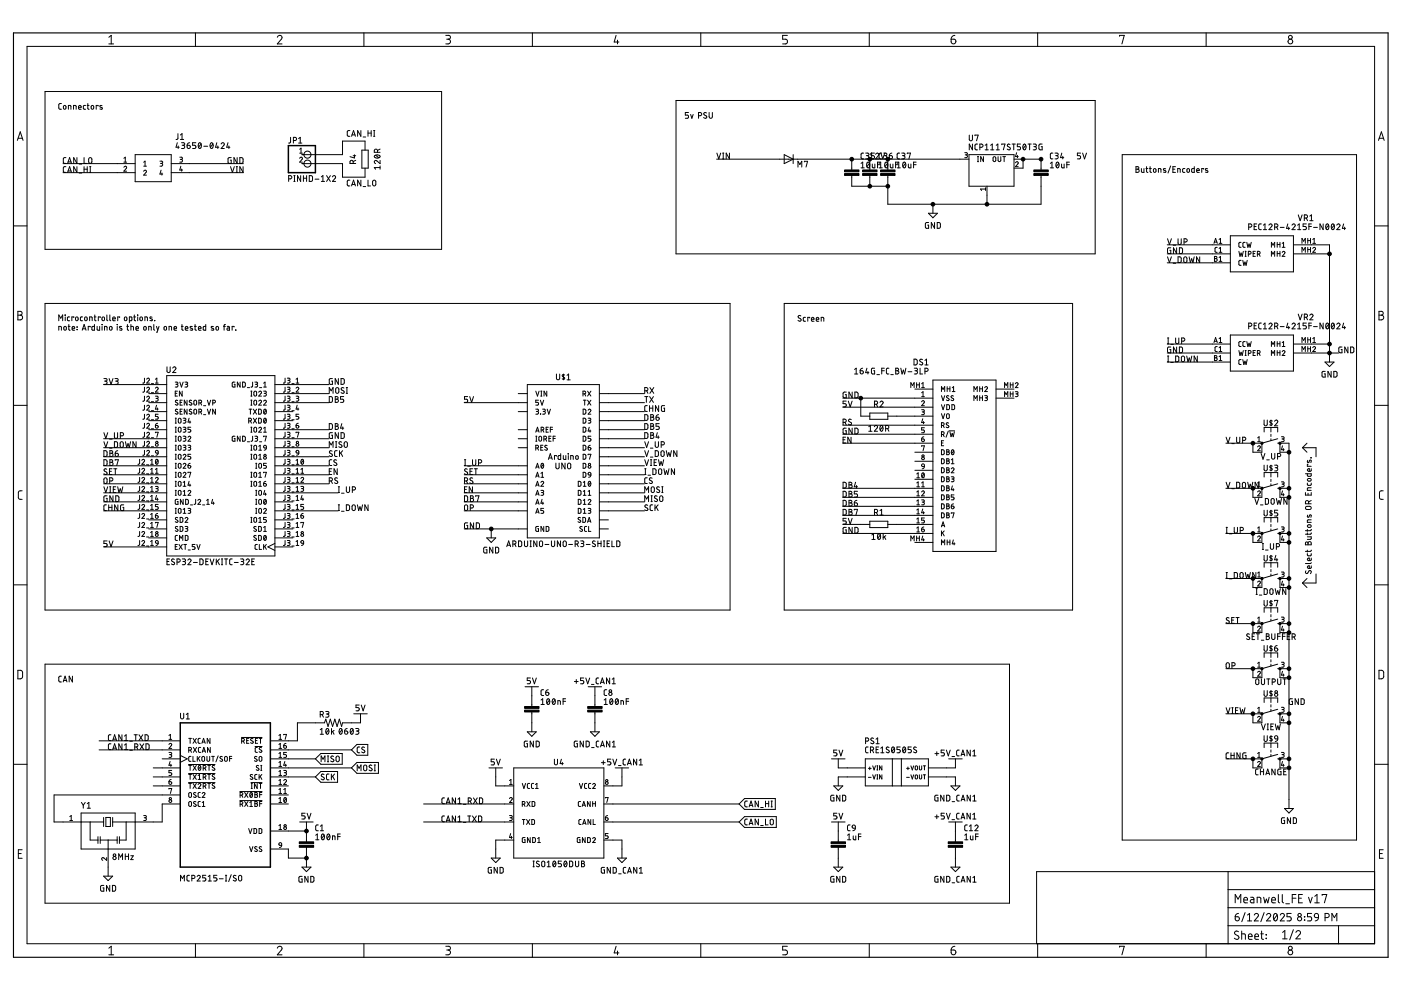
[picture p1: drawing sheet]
<svg xmlns="http://www.w3.org/2000/svg" width="420mm" height="297mm" viewBox="0 0 420 297" stroke-linecap="round" stroke-linejoin="round" font-family="sans-serif">
<g fill="none" stroke="#000" stroke-width=".3">
<path d="M8.1 13.9h404.1v269h-404.1zM32.6 11.2l.8-.6v2.6M32.6 13.2h1.5M58.6 9.9v4M83.2 11.2a.7 .7 0 0 1 1-.6 .7 .7 0 0 1 .2 1.1l-1.2 1.5h1.4M109.1 9.9v4M133.7 10.6h.8a.57 .57 0 0 1 .6 .6 .57 .57 0 0 1-.6 .5h-.5M134.4 11.7a.71 .71 0 0 1 .7 .8 .71 .71 0 0 1-.7 .7h-.7M159.7 9.9v4M184.8 10.6l-.6 2h1.4M185.2 12v1.2M210.2 9.9v4"/>
<path d="M236.1 10.6h-1.4v1.1h.9a.72 .72 0 0 1 .5 .8 .72 .72 0 0 1-.5 .7h-.9M260.7 9.9v4M285.2 11.7h.9a.71 .71 0 0 1 .6 .8 .71 .71 0 0 1-.8 .6 .71 .71 0 0 1-.7-.7zM286.4 10.6l-.8 .3-.4 .8M311.2 9.9v4M335.7 10.9v-.3h1.5l-.7 2.6M361.7 9.9v4M13.5 27.4h118.9v47.3h-118.9zM18.4 31l-.5 .1-.3 .3 .1 1.1 .7 .2M19.1 31.7h.6l.1 .7a.39 .39 0 0 1-.4 .3 .39 .39 0 0 1-.4-.3zM20.5 32.7v-1.1l.8 .1v1M22.1 32.7v-1.1l.7 .1v1"/>
<path d="M23.6 32.2h.7a.41 .41 0 0 0-.2-.6 .41 .41 0 0 0-.5 .4v.7h.7M25.7 31.6h-.5l-.2 .3 .1 .8h.6M26.1 31.6h.6M26.3 31l.1 1.6 .3 .1M27.5 31.7h.5l.1 .7a.39 .39 0 0 1-.4 .3 .39 .39 0 0 1-.4-.3zM29.4 31.8v-.2h-.5v1.1M30.6 31.7l-.5-.1-.2 .3 .7 .4 .1 .4h-.7M104.9 39.1l-.5 .1-.3 .3 .1 1.1 .7 .3M108.2 39.1v1.8l-.9-1.8v1.8M110.4 39.1v1.8M110.4 39.9h.9M111.3 39.1v1.8"/>
<path d="M112 39.1h.4M112.2 39.1v1.8M202.7 30.1h125.7v46h-125.7zM206.5 33.7h-1v.8h.6a.49 .49 0 0 1 .4 .5 .49 .49 0 0 1-.4 .5h-.6M207.1 34.3l.4 1.2 .4-1.2M209.5 34.7h.5a.49 .49 0 0 0 .4-.5 .49 .49 0 0 0-.4-.5h-.5v1.8M211.9 33.9l-.5-.2-.3 .4 .7 .6a.47 .47 0 0 1-.1 .8 .47 .47 0 0 1-.7-.3M212.7 33.7v1.3a.49 .49 0 0 0 .4 .5 .49 .49 0 0 0 .5-.5v-1.3M5.2 42.1l.9-2.6 .8 2.6M5.4 41.4h1.3M18.9 49h21.6M18.9 51.8h21.6"/>
<path d="M19.8 47.2l-.6 .1-.2 .3v1.1l.8 .3M19.8 50h-.6l-.2 .3v1.1l.8 .3M20.3 49l.6-1.8 .5 1.8M20.3 51.7l.6-1.7 .5 1.7M20.4 48.5h.9M20.4 51.2h.9M23.1 47.2v1.8l-1-1.8v1.8M23.1 50v1.7l-1-1.7v1.7M23.7 49.2h.8M23.7 51.9h.8M25.2 50.7h1M25.2 47.2v1.8h.8"/>
<path d="M25.2 50v1.7M26.2 50v1.7M26.7 47.4l.3-.2 .4 .2 .2 1.1a.49 .49 0 0 1-.5 .5 .49 .49 0 0 1-.5-.5zM26.9 51.7h.4M26.9 50h.4M27.1 50v1.7M37.1 50.1a.41 .41 0 0 1 .6-.3 .41 .41 0 0 1 .2 .7l-.8 .8h.9M37.1 47.5l.5-.4v1.5M37.1 48.6h.9M40.5 46.4h10.9v8.1h-10.9zM43.1 51.4a.41 .41 0 0 1 .6-.4 .41 .41 0 0 1 .1 .7l-.7 .8h.8M43.1 48.6l.4-.3v1.5"/>
<path d="M43.1 49.8h.8M48 48.3l.8 .3-.2 .3-.5 .1M48.3 51l-.3 1.2h.8M48.4 49a.41 .41 0 0 1 .4 .4 .41 .41 0 0 1-.4 .4h-.4M48.6 51.8v.7M51.4 49h21.6M51.4 51.8h21.6M53.2 42.8l-.4 1.3h.9M53.4 40.1l-.1 1.5-.5 .2M53.4 43.8v.7M53.9 47.1l.6 .1 .2 .2-.2 .4h-.4M54.1 40.5l.5-.4v1.7"/>
<path d="M54.1 41.8h1M54.2 49.8l-.3 1.2h.8M54.3 47.8a.41 .41 0 0 1 .4 .4 .41 .41 0 0 1-.4 .4h-.4M54.4 42.8h.6a.38 .38 0 0 1 .4 .4 .38 .38 0 0 1-.4 .3h-.4M54.5 50.7v.6M54.9 43.5a.49 .49 0 0 1 .5 .5 .49 .49 0 0 1-.5 .5h-.5M56.1 43.5h.6a.49 .49 0 0 1 .4 .6 .49 .49 0 0 1-.5 .4 .49 .49 0 0 1-.5-.5zM56.9 42.8l-.5 .1-.3 .6M58.7 42.8h-.9v.7h.6a.5 .5 0 0 1 .3 .5 .5 .5 0 0 1-.3 .5h-.6M59.6 42.9l.3-.1a.94 .94 0 0 1 .5 .9 .94 .94 0 0 1-.6 .8l-.4-.9zM60.3 43.2l-.8 .9M61.1 43.8h1.2"/>
<path d="M63.2 42.9l.1-.1a.86 .86 0 0 1 .6 .8 .86 .86 0 0 1-.6 .9l-.3-.5zM63.9 43.2l-.8 .9M65 42.8l-.4 1.3h1M65.3 43.8v.7M66.3 43.2a.47 .47 0 0 1 .7-.4 .47 .47 0 0 1 .1 .7l-.8 1h1M68.4 42.8l-.4 1.3h.9M68.6 43.8v.7M69.1 50l.6 1.7 .6-1.7M69.3 47.2l-.7 .1-.2 .2v1.2l.2 .2 .7 .1v-1h-.2M70.8 51.7h.4M70.8 50h.4M71 50v1.7"/>
<path d="M71.1 47.2v1.8l-.9-1.8v1.8M71.9 47.2l.7 .1 .3 .3v1l-.3 .3-.7 .1zM72.9 50v1.7l-1-1.7v1.7M86.6 53.6h.5a.49 .49 0 0 0 .4-.5 .49 .49 0 0 0-.4-.5h-.5v1.8M87.1 41.2v1.5l-.5 .2M88 42.1h.5a.48 .48 0 0 0 .4-.5 .48 .48 0 0 0-.4-.4h-.5v1.7M88.1 52.6h.4M88.1 54.4h.4M88.3 52.6v1.8M89.6 42.9h.9M89.6 41.6l.4-.4v1.7M89.9 47.5a.41 .41 0 0 1 .5-.4 .41 .41 0 0 1 .2 .7l-.7 .8h.8"/>
<path d="M89.9 44.7l.4-.3v1.5M89.9 45.9h.8M90.2 52.6v1.8l-1-1.8v1.8M90.6 49h12.1v4.1h6.8v-2.7M91 52.6v1.8M91 53.4h.9M91.9 52.6v1.8M92.8 52.6l.6 .1 .3 .3v1l-.3 .4h-.6zM94.5 53.7h1.2M96.4 54.4h.9M96.4 53l.4-.4v1.8M97.9 52.6l1.2 1.8"/>
<path d="M99.1 52.6l-1.2 1.8M99.7 53a.48 .48 0 0 1 .7-.3 .48 .48 0 0 1 .1 .7l-.8 1h.9M104.9 54h-.5l-.3 .4 .1 1.1 .7 .2M105.4 55.7l.6-1.7 .6 1.7M105.4 40.9l.6-1.8 .6 1.8M105.6 55.3h.8M105.6 40.4h.8M105.9 49v-.5a.48 .48 0 0 0-.5-.5 .48 .48 0 0 0-.4 .5v.5h1.7M105.9 46.7h.8M106.3 46.4v.9l-1.3-.3M106.7 48l-.8 .4M108.2 54v1.7l-.9-1.7v1.7"/>
<path d="M108.5 45h1.9v5.4h-1.9zM108.9 55.9h.8M108.9 41.1h.8M109.5 45v-2.7h-6.8v4.1h-12.1M110.4 54v1.7h.7M111.9 54.2l.2-.2 .5 .2 .1 1a.49 .49 0 0 1-.5 .5 .49 .49 0 0 1-.5-.5zM112 40.9h.4M112.4 46.6a.98 .98 0 0 1 1.6 .5 .95 .95 0 0 1-1 .3 .95 .95 0 0 1-.7-.6zM112.6 46.5l1 .8M113.2 45.7v-.5a.49 .49 0 0 0-.5-.5 .49 .49 0 0 0-.5 .5v.5h1.8M114 48.1v.9l-1-.8a.47 .47 0 0 0-.7 .2 .47 .47 0 0 0 .3 .6M114 50.2h-1.8l.4 .5"/>
<path d="M114 49.7v1M114 44.7l-.8 .4M214.9 47.7h75.7M215 45.9l.6 1.7 .5-1.7M216.7 45.9h.4M216.7 47.6h.4M216.9 45.9v1.7M218.8 45.9v1.7l-1-1.7v1.7M235.2 46.4l2.7 1.3-2.7 1.3zM237.9 46.4v2.6M239.3 50.1v-1.8l.6 1 .6-1v1.8M241.2 48.5v-.2h1l-.5 1.8"/>
<path d="M255.4 52.6v3.2h10.9M255.4 47.7v3.2M258.2 50.3h1M258.2 49l.5-.4v1.7M259 45.9h-.5l-.3 .4 .1 1.1 .7 .2M259.6 45.9h.6a.38 .38 0 0 1 .4 .4 .38 .38 0 0 1-.4 .4h-.4M260.1 46.7a.49 .49 0 0 1 .5 .4 .49 .49 0 0 1-.5 .5h-.5M260.1 48.7l.1-.1a.87 .87 0 0 1 .7 .9 .87 .87 0 0 1-.7 .8l-.3-.5zM260.8 49l-.8 .9M260.9 47.7v3.2M260.9 52.6v3.2M260.9 46.3l.5-.4v1.7"/>
<path d="M261.6 49.2v.9l.3 .2h.5v-1.1M262.3 45.9h-1v.8h.6a.49 .49 0 0 1 .4 .4 .49 .49 0 0 1-.4 .5h-1M262.6 46.3a.47 .47 0 0 1 .7-.4 .47 .47 0 0 1 .1 .8l-.8 .9h1M263.2 49.4h.7M263.6 50.3h1M263.6 49l.5-.4v1.7M263.9 48.6h-.7v1.7M264.2 45.9l.6 1.7 .5-1.7M264.4 45.9h-.5l-.3 .4 .1 1.1 .7 .2M265 45.9h.6a.38 .38 0 0 1 .4 .4 .38 .38 0 0 1-.4 .4h-.4M265.5 48.7l.3-.1a.94 .94 0 0 1 .5 .9 .94 .94 0 0 1-.7 .8l-.3-.8zM265.5 46.7a.49 .49 0 0 1 .5 .4 .49 .49 0 0 1-.5 .5h-.5"/>
<path d="M266.2 49l-.8 .9M266.3 47.7v3.2M266.3 52.6v8.6h45.9v-8.6M266.7 46.7h.6a.49 .49 0 0 1 .4 .5 .49 .49 0 0 1-.5 .4 .49 .49 0 0 1-.5-.5zM267 49.2v.8l.3 .3h.5v-1.1M267.5 45.9l-.7 .3-.1 .5M268.6 49.4h.7M269 50.3h1M269 49l.5-.4v1.7M269.3 48.6h-.7v1.7M269.8 45.9h-.5l-.3 .4 .1 1.1 .7 .2M270.4 45.9h.6a.38 .38 0 0 1 .4 .4 .38 .38 0 0 1-.4 .4h-.4"/>
<path d="M270.9 46.7a.49 .49 0 0 1 .5 .4 .49 .49 0 0 1-.5 .5h-.5M270.9 48.7l.1-.1a.87 .87 0 0 1 .7 .9 .87 .87 0 0 1-.7 .8l-.3-.8zM271.6 49l-.8 .9M272.1 46.1v-.2h.9l-.4 1.7M272.4 49.2v.9l.3 .2h.5v-1.1M274 49.4h.7M274.7 48.6h-.7v1.7M289.3 45.8h.7l.1 .2-.1 .4h-.5M289.7 46.4a.42 .42 0 0 1 .5 .4 .42 .42 0 0 1-.5 .5h-.4M290.6 46.4h13.5v9.4h-13.5zM290.7 40.5v1.2a.48 .48 0 0 0 .5 .5 .48 .48 0 0 0 .4-.5v-1.2M291.6 43.2v1.7l-.9-1.7v1.7"/>
<path d="M292.4 40.7v-.2h.9l-.4 1.7M293.1 48.5h.4M293.1 46.9h.4M293.2 43.2h-.6l-.2 .4v1.1l.8 .2M293.3 46.9v1.6M293.9 44.2h.4a.49 .49 0 0 0 .5-.5 .49 .49 0 0 0-.5-.5h-.4v1.7M294.9 46.9v1.6l-.8-1.6v1.6M295.4 44.9h1M295.4 43.6l.5-.4v1.7M295.6 56.7h-1.5l.3 .4M295.6 56.3v.8M296 55.8v5.4"/>
<path d="M297.1 44.9h1M297.1 43.6l.5-.4v1.7M297.9 47.1h.6l.1 .9a.41 .41 0 0 1-.4 .5 .41 .41 0 0 1-.4-.5zM298.8 44.9h.9M298.8 43.6l.5-.4v1.7M299.3 46.9v1.1a.41 .41 0 0 0 .4 .5 .41 .41 0 0 0 .4-.5v-1.1M300.4 43.4v-.2h1l-.5 1.7M300.7 46.9h.9M301.1 46.9v1.6M302.9 43.3l-.6-.1-.2 .4 .7 .6a.47 .47 0 0 1 0 .7 .47 .47 0 0 1-.8-.2M303.5 43.2h1M304 43.2v1.7"/>
<path d="M304.1 47.7h8.1v3.2M304.5 48.8a.41 .41 0 0 1 .6-.3 .41 .41 0 0 1 .1 .6l-.7 .9h.9M304.9 45.8l-.4 1.1h.9M305.1 46.6v.7M306 43.2h-.9v.8h.6a.49 .49 0 0 1 .4 .4 .49 .49 0 0 1-.4 .5h-.6M306.8 47.7v2.7h-2.7M307 43.3l.1-.1a.87 .87 0 0 1 .6 .9 .87 .87 0 0 1-.6 .8l-.4-.9zM307.6 43.6l-.7 .9M308.3 43.2h1M308.8 43.2v1.7M309.9 43.2h.5a.39 .39 0 0 1 .4 .4 .39 .39 0 0 1-.4 .4h-.4M310.3 44a.48 .48 0 0 1 .5 .4 .48 .48 0 0 1-.5 .5h-.4"/>
<path d="M312.5 43.2h-.5l-.4 .2v1.1l.2 .4h.7v-.9h-.2M315 49l.5-.4v1.7M315 50.3h1M315.8 45.9h-.6l-.2 .4v1.1l.8 .2M316.4 45.9h.6a.38 .38 0 0 1 .4 .4 .38 .38 0 0 1-.4 .4h-.4M316.9 46.7a.49 .49 0 0 1 .5 .4 .49 .49 0 0 1-.5 .5h-.5M316.9 48.7l.1-.1a.87 .87 0 0 1 .6 .9 .87 .87 0 0 1-.6 .8l-.3-.5zM317.5 49l-.7 .9M318.4 49.2v.9l.3 .2h.4v-1.1M318.4 45.9l-.3 1.3h.9M318.7 46.8v.8M319.9 49.4h.8"/>
<path d="M320.7 48.6h-.8v1.7M324.1 45.9h-1v.8h.6a.5 .5 0 0 1 .4 .4 .5 .5 0 0 1-.4 .5h-.6M324.7 45.9l.5 1.7 .6-1.7M336.5 46.4h70.3v205.4h-70.3zM340.7 50h.5a.38 .38 0 0 1 .3 .3 .38 .38 0 0 1-.3 .4 .48 .48 0 0 1 .4 .5 .48 .48 0 0 1-.4 .5h-.5zM340.7 50.7h.5M342.3 50.5v1l.3 .2h.5v-1.2M343.7 50.5h.6M343.9 50v1.5l.4 .2M344.7 50.5h.6M344.9 50v1.5l.4 .2M346 50.6h.6l.1 .7a.39 .39 0 0 1-.4 .4 .39 .39 0 0 1-.4-.4z"/>
<path d="M347.4 51.7v-1.2l.7 .2 .1 1M349.6 50.6l-.5-.1-.2 .2 .7 .6v.3h-.7M351.1 49.7l-.8 2.2M351.7 50.7h.6M352.5 50h-.8v1.7h.8M353.2 51.7v-1.2l.7 .2v1M355.3 50.5h-.4l-.2 .3 .1 .8 .5 .1M356.1 50.6h.5l.1 .7a.38 .38 0 0 1-.4 .4 .38 .38 0 0 1-.3-.4zM358.2 50v1.7l-.6-.1-.2-.9 .8-.2M358.9 51.1h.8a.41 .41 0 0 0-.3-.6 .41 .41 0 0 0-.5 .4l.1 .7 .7 .1M361 50.7v-.2h-.6v1.2M362.2 50.6l-.6-.1-.1 .3 .7 .5v.3h-.7"/>
<path d="M413.4 42.1l.9-2.6 .8 2.6M413.6 41.4h1.3M4 67.7h4.1M278.4 63.9h2.7l-1.3 1.4zM278.5 66.7h-.6l-.3 .3-.1 1.1 .2 .3h.8v-.9h-.3M279.8 61.2v2.7M280.3 66.7v1.7l-1-1.7v1.7M281.1 66.7h.6l.3 .3v1.1l-.3 .3h-.6zM350.1 76.1h18.9M350.1 73.4h18.9M350.1 78.8h18.9M350.1 71.6l.6 1.7 .6-1.7"/>
<path d="M350.1 77l.6 1.7 .6-1.7M351.1 74.3h-.7l-.2 .2-.1 1.1 .3 .4h.7v-1h-.3M351.8 73.5h.8M351.8 78.9h.8M352.9 74.3v1.7l-1-1.7v1.7M353.3 71.6v1.2a.48 .48 0 0 0 .5 .5 .48 .48 0 0 0 .4-.5v-1.2M353.3 77h.6l.3 .3v1.1l-.3 .3h-.6zM353.7 74.3h.6l.3 .3v1.1l-.3 .3h-.6zM355.1 72.5h.5a.49 .49 0 0 0 .5-.4 .49 .49 0 0 0-.5-.5h-.5v1.7M355.1 77.2l.3-.2 .5 .2 .1 1a.48 .48 0 0 1-.5 .5 .48 .48 0 0 1-.5-.5zM356.6 77l.4 1.7 .4-1.1 .4 1.1 .3-1.7M359.8 77v1.7l-1-1.7v1.7"/>
<path d="M364.1 72.9l.5-1.4 .5 1.4M364.2 72.6h.7M364.2 76.9l.7 .1 .1 .3-.4 .2a.41 .41 0 0 1 .4 .4 .41 .41 0 0 1-.4 .4h-.4zM364.2 77.5h.4M365 74.1l-.4 .1-.2 .3v.9l.6 .2M365.6 71.8l.4-.3v1.4M365.6 74.5l.4-.4v1.5M365.6 77.2l.4-.3v1.4M365.6 72.9h.8M365.6 78.3h.8M365.6 75.6h.8M369 70.7h18.9v10.8h-18.9z"/>
<path d="M371.5 75.3l.4 1.5 .3-1 .3 1 .4-1.5M372.2 72.6l-.4 .1-.3 .3 .1 .9 .6 .2M372.2 78l-.4 .1-.3 .3 .1 .9 .6 .2M372.7 78l.3 1.5 .4-1 .3 1 .3-1.5M373.4 76.8h.3M373.4 75.3h.3M373.4 72.6l-.4 .1-.3 .3 .1 .9 .6 .2M373.6 75.3v1.5M373.9 72.6l.3 1.5 .4-1 .3 1 .3-1.5M374.4 76.2h.4a.41 .41 0 0 0 .4-.5 .41 .41 0 0 0-.4-.4h-.4v1.5M374.5 68.1h.4a.48 .48 0 0 0 .5-.5 .48 .48 0 0 0-.5-.5h-.4v1.7M375.8 76h.5"/>
<path d="M376.1 67.9h.6M376.5 75.3h-.7v1.5h.7M376.9 67.1h-.8v1.7h.8M377.1 76.2h.4a.41 .41 0 0 0 .4-.5 .41 .41 0 0 0-.4-.4h-.4v1.5M377.6 76.2l.3 .6M378.3 67.1h-.6l-.2 .4v1.1l.8 .2M378.9 68.8h1M378.9 67.5l.5-.4v1.7M380.6 67.5a.47 .47 0 0 1 .6-.4 .47 .47 0 0 1 .2 .8l-.8 .9h.9M381.3 74.1v-1.5l.5 .9 .5-.9v1.5M381.3 76.8v-1.5l.5 .9 .5-.9v1.5M382.3 68.1h.5a.48 .48 0 0 0 .4-.5 .48 .48 0 0 0-.4-.5h-.5v1.7"/>
<path d="M382.9 68.1l.3 .7M383 76h.9M383 72.6v1.5M383 75.3v1.5M383 73.3h.9M383.9 72.6v1.5M383.9 75.3v1.5M383.9 68.2h1.2M384.5 75.7a.41 .41 0 0 1 .6-.3 .41 .41 0 0 1 .1 .6l-.7 .8h.9M384.5 74.1h.9M384.5 73l.4-.4v1.5M386.2 67.1l-.4 1.4h1"/>
<path d="M386.5 68.1v.7M387.5 67.5a.48 .48 0 0 1 .6-.4 .48 .48 0 0 1 .2 .8l-.8 .9h1M387.9 76.1h10.8M387.9 73.4h10.8v35.1M389.1 68.8h1M389.1 67.5l.5-.4v1.7M389.3 64.4l.6 1.7 .6-1.7M390.5 72.9v-1.4l.4 .8 .6-.8v1.4M390.5 75.6v-1.5l.4 .9 .6-.9v1.5M391.2 65.4h.4a.48 .48 0 0 0 .5-.5 .48 .48 0 0 0-.5-.5h-.4v1.7M391.8 65.4l.3 .7M391.8 67.1h-1v.8h.6a.49 .49 0 0 1 .4 .5 .49 .49 0 0 1-.4 .4h-.6"/>
<path d="M392.2 71.5v1.4M392.2 74.1v1.5M392.2 72.1h.8M392.2 74.8h.8M392.5 67.9h.8M392.8 64.8l.5-.4v1.7M392.8 66.1h1M393 71.5v1.4M393 74.1v1.5M393.3 67.1h-.8v1.7M393.7 74.5a.4 .4 0 0 1 .6-.3 .4 .4 0 0 1 .1 .6l-.7 .8h.8M393.7 72.9h.8"/>
<path d="M393.7 71.8l.4-.3v1.4M393.9 68.2h1.2M396.8 67.1v1.7l-.9-1.7v1.7M397.8 67.2l.3-.1a.94 .94 0 0 1 .4 .9 .94 .94 0 0 1-.6 .8l-.3-.8zM398.4 67.5l-.7 1M399.5 67.2l.1-.1a.88 .88 0 0 1 .6 .9 .88 .88 0 0 1-.6 .8l-.3-.5zM400.1 67.5l-.8 1M400.9 67.5a.48 .48 0 0 1 .7-.4 .48 .48 0 0 1 .1 .8l-.8 .9h1M402.9 67.1l-.3 1.4h.9M403.2 68.1v.7M412.2 67.7h4.1M5.4 93.3h.7a.57 .57 0 0 1 .5 .6 .57 .57 0 0 1-.5 .6 .71 .71 0 0 1 .7 .7 .71 .71 0 0 1-.7 .7h-.7z"/>
<path d="M5.4 94.5h.7M13.5 91h205.4v91.9h-205.4zM17.6 99v-1.2l.8 .2v1M17.6 96.1v-1.7l.6 1 .6-1v1.7M19.2 97.9h.6l.1 .7a.38 .38 0 0 1-.4 .4 .38 .38 0 0 1-.4-.4zM19.6 94.4h.1M19.6 95v1.1M20.4 97.8h.6M20.6 97.3l.1 1.5 .3 .2M20.9 95h-.5l-.2 .3 .1 .8h.6M21.6 98.4h.8a.4 .4 0 0 0-.3-.6 .4 .4 0 0 0-.5 .4l.1 .7 .7 .1M22.1 95.2v-.2h-.6v1.1"/>
<path d="M22.8 95.1h.5l.1 .7a.39 .39 0 0 1-.4 .3 .39 .39 0 0 1-.4-.3zM23.1 98h.1M23.1 98.7h.1M24.7 99l.5-1.7 .6 1.7M24.8 95h-.5l-.2 .3 .1 .8h.6M24.8 98.6h.9M25.5 95.1h.5l.1 .7a.38 .38 0 0 1-.3 .3 .38 .38 0 0 1-.4-.3zM26.9 96.1v-1.1l.7 .1v1M27.1 98v-.2h-.6v1.2M28.2 95h.6M28.3 97.3v1.7h-.6l-.1-1 .7-.2M28.4 94.4v1.6l.4 .1"/>
<path d="M29.1 97.8v1l.3 .2h.5v-1.2M30.1 95.2v-.2h-.6v1.1M30.6 97.3h.1M30.6 97.8v1.2M30.7 95.1h.5l.1 .7a.38 .38 0 0 1-.3 .3 .38 .38 0 0 1-.4-.3zM31.3 99v-1.2l.8 .2v1M32 94.4v1.5l.3 .2M32.9 94.4v1.5l.3 .2M33 97.9h.5l.1 .7a.39 .39 0 0 1-.4 .4 .39 .39 0 0 1-.4-.4zM33.8 95.6h.8a.4 .4 0 0 0-.3-.6 .4 .4 0 0 0-.5 .4l.1 .7h.7M35.1 97.3h.1M35.2 97.8v1.2"/>
<path d="M35.9 95.2v-.2h-.6v1.1M36.5 97.9l-.7 .1 .8 .6v.3h-.8M37.4 95.1h.6l.1 .7a.38 .38 0 0 1-.4 .3 .38 .38 0 0 1-.4-.3zM38 97.8h.6M38.2 97.3v1.5l.4 .2M38.8 96.1l.7-.1-.1-1h-.6v1.7M39.3 97.8l.7 .2v1M39.3 97.3v1.7M40.1 95h.6M40.3 94.4v1.6l.4 .1M40.8 98.4h.7a.4 .4 0 0 0-.2-.6 .4 .4 0 0 0-.5 .4l.1 .7 .6 .1M41.2 94.4h.1"/>
<path d="M41.3 95v1.1M42.1 95.1h.5l.1 .7a.38 .38 0 0 1-.4 .3 .38 .38 0 0 1-.3-.3zM43.2 97.9h.6l.1 .7a.38 .38 0 0 1-.4 .4 .38 .38 0 0 1-.4-.4zM43.5 96.1v-1.1l.7 .1v1M44.6 99v-1.2l.7 .2 .1 1M45.6 95.1l-.5-.1-.2 .3 .8 .4v.4h-.7M46.1 97.3v1.4l.3 .3M46.3 96.1h.1M46.9 97.8l.4 1.2M47.7 97.8l-.6 1.8h-.2M49.3 97.9h.5l.2 .7a.38 .38 0 0 1-.4 .4 .38 .38 0 0 1-.4-.4zM50.7 99v-1.2l.7 .2 .1 1"/>
<path d="M52.2 98.4h.8a.4 .4 0 0 0-.3-.6 .4 .4 0 0 0-.5 .4l.1 .7 .7 .1M54.4 97.8h.5M54.6 97.3v1.5l.3 .2M55.6 98.4h.7a.41 .41 0 0 0-.2-.6 .41 .41 0 0 0-.5 .4v.7l.7 .1M57.7 97.9h-.6l-.1 .2 .7 .5v.3h-.7M58.3 97.8h.6M58.5 97.3v1.5l.4 .2M59.5 98.4h.8a.41 .41 0 0 0-.3-.6 .41 .41 0 0 0-.5 .4l.1 .7 .7 .1M61.7 97.3v1.7h-.6l-.1-1 .7-.2M64 97.9h-.5l-.2 .2 .8 .5v.3h-.8M64.9 97.9h.5l.2 .7a.39 .39 0 0 1-.4 .4 .39 .39 0 0 1-.4-.4zM67 97.8h.6"/>
<path d="M67.6 97.3l-.4 .2v1.5M68.1 97.8l.5 .1 .2 .2v.9h-.6l-.1-.6 .7-.1M70.2 98v-.2h-.6v1.2M70.7 99h.1M235.2 91h86.5v91.9h-86.5zM240.2 94.7l-.6-.1-.2 .3 .7 .6a.47 .47 0 0 1-.1 .8 .47 .47 0 0 1-.7-.3M241.6 95.1h-.5l-.2 .3 .1 .8 .6 .1M242.8 95.3v-.2h-.5v1.2M243.3 95.7h.8a.41 .41 0 0 0-.3-.6 .41 .41 0 0 0-.5 .4l.1 .7 .7 .1M244.8 95.7h.8a.4 .4 0 0 0-.3-.6 .4 .4 0 0 0-.5 .4l.1 .7 .7 .1M246.3 96.3v-1.2l.7 .2 .1 1M374.5 97.8h.4a.49 .49 0 0 0 .5-.5 .49 .49 0 0 0-.5-.5h-.4v1.8"/>
<path d="M376.1 97.6h.6M376.9 96.8h-.8v1.8h.8M378.3 96.8l-.6 .1-.2 .3v1.1l.8 .3M378.9 97.2l.5-.4v1.8M378.9 98.6h1M380.6 97.2a.47 .47 0 0 1 .6-.3 .47 .47 0 0 1 .2 .7l-.8 1h.9M382.3 97.8h.5a.49 .49 0 0 0 .5-.5 .49 .49 0 0 0-.5-.5h-.5v1.8M382.9 97.8l.3 .8M383.9 97.9h1.2M386.2 96.8l-.4 1.4h1M386.5 97.8v.8M387.5 97.2a.48 .48 0 0 1 .6-.3 .48 .48 0 0 1 .2 .7l-.8 1h1"/>
<path d="M389.1 97.2l.5-.4v1.8M389.1 98.6h1M389.3 94.1l.6 1.8 .6-1.8M391.2 95.1h.4a.48 .48 0 0 0 .5-.5 .48 .48 0 0 0-.5-.5h-.4v1.8M391.8 95.1l.3 .8M391.8 96.8h-1v.8h.6a.49 .49 0 0 1 .4 .5 .49 .49 0 0 1-.4 .5h-.6M392.5 97.6h.8M392.8 94.5a.48 .48 0 0 1 .7-.3 .48 .48 0 0 1 .1 .7l-.8 1h1M393.3 96.8h-.8v1.8M393.9 97.9h1.2M396.8 96.8v1.8l-.9-1.8v1.8M397.8 97l.3-.2a.96 .96 0 0 1 .4 .9 .96 .96 0 0 1-.6 .9l-.3-.9z"/>
<path d="M398.4 97.2l-.7 1M399.5 97l.1-.1a.88 .88 0 0 1 .6 .8 .88 .88 0 0 1-.6 .9l-.3-.6zM400.1 97.2l-.8 1M400.9 97.2a.48 .48 0 0 1 .7-.3 .48 .48 0 0 1 .1 .7l-.8 1h1M402.9 96.8l-.3 1.4h.9M403.2 97.8v.8M413.6 93.3h.7a.57 .57 0 0 1 .5 .6 .57 .57 0 0 1-.5 .6 .71 .71 0 0 1 .7 .7 .71 .71 0 0 1-.7 .7h-.7zM413.6 94.5h.7M31.1 115.3h18.9M31.2 113.5h.5a.38 .38 0 0 1 .4 .4 .38 .38 0 0 1-.4 .3h-.4M31.6 114.2a.49 .49 0 0 1 .5 .5 .49 .49 0 0 1-.5 .5h-.4M32.7 113.5l.6 1.7 .6-1.7"/>
<path d="M34.5 113.5h.6a.38 .38 0 0 1 .4 .4 .38 .38 0 0 1-.4 .3h-.4M35 114.2a.49 .49 0 0 1 .4 .5 .49 .49 0 0 1-.4 .5h-.5M43.3 113.3v1.3l-.5 .2M43.3 116.1v1.2l-.5 .2M43.3 118.7v1.3l-.5 .2M44 113.7a.41 .41 0 0 1 .6-.3 .41 .41 0 0 1 .1 .6l-.7 .8h.8M44 116.4a.41 .41 0 0 1 .6-.3 .41 .41 0 0 1 .1 .6l-.7 .8h.8M44 119.1a.41 .41 0 0 1 .6-.3 .41 .41 0 0 1 .1 .6l-.7 .8h.8M44.6 118h5.4M45.4 115h.7M45.4 117.7h.7M46.6 116.4a.41 .41 0 0 1 .6-.3 .41 .41 0 0 1 .1 .6l-.7 .8h.8"/>
<path d="M46.6 118.7l.7 .1 .1 .2-.1 .4h-.5M46.6 114.8h.8M46.6 113.7l.4-.4v1.5M47 119.4a.41 .41 0 0 1 .4 .4 .41 .41 0 0 1-.4 .4h-.4M50 112.6h32.4v54h-32.4zM50.1 110v1.2a.48 .48 0 0 0 .5 .5 .48 .48 0 0 0 .4-.5v-1.2M51.8 110.3a.48 .48 0 0 1 .7-.3 .48 .48 0 0 1 .1 .7l-.8 1h1M52.6 114.5l.6 .1 .2 .2-.2 .4h-.5M52.6 117.9h.4M53 115.2a.41 .41 0 0 1 .4 .4 .41 .41 0 0 1-.4 .4h-.4M53.2 117.2h-.6v1.5h.6M53.9 114.5l.5 1.5 .5-1.5"/>
<path d="M54.6 117.2v1.5l-.8-1.5v1.5M54.7 120h-.7v1.4h.7M55.5 114.5l.6 .1 .2 .2-.2 .4h-.5M55.9 115.2a.41 .41 0 0 1 .4 .4 .41 .41 0 0 1-.4 .4h-.4M56.1 120v1.4l-.8-1.4v1.4M62.2 120l.5 1.4 .5-1.4M70.5 114.5l-.8 .2v1.2l.8 .1v-.8h-.3M72 114.5v1.5l-.8-1.5v1.5M72.7 114.5l.8 .3 .1 .8-.3 .4h-.6zM74.2 116.2h.6M75.2 118.7h.4M75.2 117.2h.4"/>
<path d="M75.2 120h.4M75.4 117.2v1.5M75.4 120v1.4M75.8 114.5l-.1 1.3-.4 .2M76.3 117.4h.6l.1 .9a.41 .41 0 0 1-.5 .4 .41 .41 0 0 1-.4-.4zM76.4 114.5l.9 .3-.2 .4h-.5M76.9 115.2a.41 .41 0 0 1 .4 .4 .41 .41 0 0 1-.4 .4h-.5M77.6 117.6a.41 .41 0 0 1 .6-.3 .41 .41 0 0 1 .1 .6l-.7 .8h.8M77.8 116.2h.7M79.1 117.2l.6 .1 .2 .2-.2 .4h-.5M79.1 116h.8M79.1 114.9l.4-.4v1.5"/>
<path d="M79.5 117.9a.41 .41 0 0 1 .4 .4 .41 .41 0 0 1-.4 .4h-.4M82.4 118h16.3M82.4 115.3h16.3M85.5 113.3v1.3l-.5 .2M85.5 116.1v1.2l-.5 .2M85.5 118.7v1.3l-.5 .2M86.2 113.3l.6 .1 .2 .2-.2 .4h-.5M86.2 116.1h.6l.2 .2-.2 .4h-.5M86.2 118.7l.6 .1 .2 .2-.2 .4h-.5M86.6 114a.41 .41 0 0 1 .4 .4 .41 .41 0 0 1-.4 .4h-.4M86.6 116.7a.41 .41 0 0 1 .4 .4 .41 .41 0 0 1-.4 .4h-.4M86.6 119.4a.41 .41 0 0 1 .4 .4 .41 .41 0 0 1-.4 .4h-.4"/>
<path d="M87.5 115h.7M87.5 117.7h.7M88.8 116.4a.41 .41 0 0 1 .6-.3 .41 .41 0 0 1 .1 .6l-.7 .8h.8M88.8 118.7l.6 .1 .2 .2-.2 .4h-.5M88.8 113.7l.4-.4v1.5M88.8 114.8h.8M89.2 119.4a.41 .41 0 0 1 .4 .4 .41 .41 0 0 1-.4 .4h-.4M98.7 118.9h.7l.3 .3v1.1l-.3 .3h-.7zM98.7 117.9v-1.7l.6 .9 .6-.9v1.7M99.7 113.5h-.7l-.2 .2v1.3l.2 .2h.7v-1h-.3M100.5 118.9h.5a.39 .39 0 0 1 .4 .4 .39 .39 0 0 1-.4 .4 .48 .48 0 0 1 .5 .4 .48 .48 0 0 1-.5 .5h-.5zM100.5 119.7h.5"/>
<path d="M100.8 116.4l.3-.2 .4 .2 .1 1a.48 .48 0 0 1-.5 .5 .48 .48 0 0 1-.4-.5zM101.5 113.5v1.7l-1-1.7v1.7M102.3 113.5h.6l.3 .3v1.1l-.3 .3h-.6zM103.1 118.9h-1v.8h.6a.49 .49 0 0 1 .4 .4 .49 .49 0 0 1-.4 .5h-.6M103.1 116.3l-.2-.1a.41 .41 0 0 0-.5 .1 .41 .41 0 0 0 .1 .6l.5 .3a.47 .47 0 0 1 0 .7 .47 .47 0 0 1-.7-.2M103.8 117.9h.4M103.8 116.2h.4M104 116.2v1.7M140.3 118.9h-1v.8h.6a.49 .49 0 0 1 .4 .4 .49 .49 0 0 1-.4 .5h-.6M140.9 118.9l.5 1.7 .6-1.7M155.4 118h2.7M158.1 115.3h21.6v45.9h-21.6z"/>
<path d="M160.7 117.2l.5 1.5 .5-1.5M161.5 120h-.8v.6h.5a.42 .42 0 0 1 .3 .4 .42 .42 0 0 1-.3 .4h-.5M162.1 120l.5 1.4 .4-1.4M162.2 118.7h.3M162.2 117.2h.3M162.3 117.2v1.5M164 117.2v1.5l-.8-1.5v1.5M166.9 112.1v1.3a.49 .49 0 0 0 .5 .4 .49 .49 0 0 0 .5-.4v-1.3M169 112.1v1.8M169.4 112.4l-.4-.1-.4 .2 .8 .8-.3 .4-.5-.1M170.1 112.5l.4-.4v1.8M170.1 113.9h.9"/>
<path d="M174.8 118.1h.5a.41 .41 0 0 0 .4-.4 .41 .41 0 0 0-.4-.5h-.5v1.5M174.9 120h.9M175.3 118.1l.4 .6M175.3 120v1.4M176.2 117.2l1 1.5M176.2 120l1 1.4M177.2 117.2l-1 1.5M177.2 120l-1 1.4M179.7 118h13.6M193.4 117.1h.4a.49 .49 0 0 0 .5-.5 .49 .49 0 0 0-.5-.4h-.4v1.7M193.4 118.9h.9M193.8 118.9v1.7"/>
<path d="M193.9 117.1l.4 .8M194.8 118.9l1.2 1.7M194.9 116.2l1.2 1.7M196 118.9l-1.2 1.7M196.1 116.2l-1.2 1.7M252.8 119.3h27M253.8 117.5h-.6l-.3 .3v1.2l.2 .2 .7 .1v-1h-.3M255.6 117.5v1.8l-1-1.8v1.8M256.3 110.7l.5-.3v1.7M256.3 112.1h1M256.4 117.5h.6l.3 .4v.9l-.3 .4-.6 .1zM258 111.1h.5a.49 .49 0 0 1 .4 .6 .49 .49 0 0 1-.5 .4 .49 .49 0 0 1-.4-.5z"/>
<path d="M258.1 119.3v5.4h2.8M258.7 110.4l-.4 .1-.3 .6M260 110.4l-.4 1.3h1M260.3 111.3v.8M262.3 110.4h-.7l-.2 .2v1.2l.2 .3h.7v-1h-.3M263 112.3h.8M264.4 111.1h.8M265.2 110.4h-.8v1.7M266.6 110.4h-.5l-.3 .3 .1 1.1 .7 .3M267.1 112.3h.8M268.6 110.4h.5a.38 .38 0 0 1 .4 .3 .38 .38 0 0 1-.4 .4 .49 .49 0 0 1 .5 .5 .49 .49 0 0 1-.5 .5h-.5zM268.6 111.1h.5"/>
<path d="M270.2 110.4l.3 1.7 .4-1.2 .4 1.2 .4-1.7M272.3 111.4h1.2M273.2 116.2v-1.5l.4 .8 .6-.8v1.5M274.1 107.7h.6l.3 .3 .1 .9-.4 .5h-.6zM274.2 110.4h.6a.38 .38 0 0 1 .4 .3 .38 .38 0 0 1-.4 .4h-.4M274.4 116.6h5.4M274.7 111.1a.49 .49 0 0 1 .5 .5 .49 .49 0 0 1-.5 .5h-.5M274.9 114.7v1.5M274.9 115.4h.8M275.7 114.7v1.5M275.9 110.4v1.7h.8M276.4 117.7l.4-.3v1.5"/>
<path d="M276.4 115l.4-.3v1.5M276.4 118.9h.8M276.4 116.2h.8M276.6 107.8l-.4-.1-.4 .3 .7 .7a.47 .47 0 0 1 0 .7 .47 .47 0 0 1-.7-.2M277.4 111.3h.5a.48 .48 0 0 0 .5-.5 .48 .48 0 0 0-.5-.4h-.5v1.7M277.4 109.4h.9M277.4 108l.5-.3v1.7M279.8 113.9h18.9v51.4h-18.9zM282.3 118.6l.5 1.5 .5-1.5M282.3 117.4v-1.5l.5 .8 .5-.8v1.5M284.1 115.9v1.5M284.1 116.5h.8"/>
<path d="M284.6 118.7a.37 .37 0 0 0-.6-.1 .37 .37 0 0 0 0 .5l.5 .4a.4 .4 0 0 1-.1 .6 .4 .4 0 0 1-.6-.2M284.9 115.9v1.5M285.6 116.2l.4-.3v1.5M285.6 117.4h.8M285.9 118.7a.37 .37 0 0 0-.5-.1 .37 .37 0 0 0 0 .6l.4 .3a.34 .34 0 0 1 .2 .4 .34 .34 0 0 1-.5 .2l-.3-.2M292.1 117.4v-1.5l.5 .8 .5-.8v1.5M293.8 115.9v1.5M293.8 118.6v1.5M293.8 116.5h.8M293.8 119.3h.8M294.6 115.9v1.5M294.6 118.6v1.5"/>
<path d="M295.3 116.2a.41 .41 0 0 1 .6-.3 .41 .41 0 0 1 .1 .6l-.7 .9h.8M295.3 118.6h.7l.1 .3-.1 .3-.5 .1M295.7 119.3a.41 .41 0 0 1 .4 .4 .41 .41 0 0 1-.4 .4h-.4M298.7 119.3h5.4M298.7 116.6h5.4M301.3 116.2v-1.5l.5 .8 .4-.8v1.5M301.3 118.9v-1.5l.5 .8 .4-.8v1.5M303 118.1h.8M303 115.4h.8M303 114.7v1.5M303 117.4v1.5M303.8 114.7v1.5"/>
<path d="M303.8 117.4v1.5M304.5 115a.41 .41 0 0 1 .6-.3 .41 .41 0 0 1 .1 .7l-.7 .8h.8M304.5 117.4h.6l.2 .3-.2 .3-.4 .1M304.9 118.1a.41 .41 0 0 1 .4 .4 .41 .41 0 0 1-.4 .4h-.4M350.1 103.1h18.9M350.1 108.5h18.9M350.1 105.8h18.9M350.1 103h.4M350.1 101.3h.4M350.1 108.4h.4M350.1 106.7h.4M350.3 101.3v1.7"/>
<path d="M350.3 106.7v1.7M351.1 104h-.7l-.2 .2-.1 1.1 .3 .4h.7v-.9h-.3M351.1 103.2h.8M351.1 108.6h.8M352.6 101.3v1.3a.48 .48 0 0 0 .4 .4 .48 .48 0 0 0 .5-.4v-1.3M352.6 106.7h.6l.3 .3v1.1l-.3 .3h-.6zM352.9 104v1.7l-1-1.7v1.7M353.7 104h.6l.3 .3v1.1l-.3 .3h-.6zM354.4 102.3h.5a.48 .48 0 0 0 .4-.5 .48 .48 0 0 0-.4-.5h-.5v1.7M354.4 106.9l.3-.2 .4 .2 .2 1.1a.49 .49 0 0 1-.5 .4 .49 .49 0 0 1-.5-.4zM355.9 106.7l.4 1.7 .4-1.1 .3 1.1 .4-1.7M359.1 106.7v1.7l-1-1.7v1.7"/>
<path d="M364.1 102.7l.5-1.5 .5 1.5M364.2 102.3h.7M364.2 106.6l.7 .1 .1 .3-.4 .3a.41 .41 0 0 1 .4 .4 .41 .41 0 0 1-.4 .4h-.4zM364.2 107.3h.4M365 103.9h-.4l-.2 .3v1l.6 .2M365.6 101.5l.4-.3v1.5M365.6 104.2l.4-.3v1.5M365.6 106.9l.4-.3v1.5M365.6 102.7h.8M365.6 108.1h.8M365.6 105.4h.8M369 100.4h18.9v10.8h-18.9z"/>
<path d="M371.5 105.1l.4 1.5 .3-1 .3 1 .4-1.5M372.2 102.4h-.4l-.3 .3 .1 1 .6 .2M372.2 107.8h-.4l-.3 .3 .1 1 .6 .2M372.7 107.8l.3 1.5 .4-1 .3 1 .3-1.5M373.4 106.6h.3M373.4 105.1h.3M373.4 102.4h-.4l-.3 .3 .1 1 .6 .2M373.6 105.1v1.5M373.9 102.4l.3 1.5 .4-1 .3 1 .3-1.5M374.4 105.9h.4a.41 .41 0 0 0 .4-.4 .41 .41 0 0 0-.4-.4h-.4v1.5M375.8 105.7h.5M376.5 105.1h-.7v1.5h.7"/>
<path d="M377.1 105.9h.4a.41 .41 0 0 0 .4-.4 .41 .41 0 0 0-.4-.4h-.4v1.5M377.6 105.9l.3 .7M381.3 103.9v-1.5l.5 .8 .5-.8v1.5M381.3 106.6v-1.5l.5 .8 .5-.8v1.5M383 102.4v1.5M383 105.1v1.5M383 105.7h.9M383 103h.9M383.9 102.4v1.5M383.9 105.1v1.5M384.5 105.4a.4 .4 0 0 1 .6-.3 .4 .4 0 0 1 .1 .6l-.7 .9h.9M384.5 102.7l.4-.3v1.5"/>
<path d="M384.5 103.9h.9M387.9 103.1h10.8M387.9 105.8h13.5M390.5 102.7v-1.5l.4 .8 .6-.8v1.5M390.5 105.4v-1.5l.4 .8 .6-.8v1.5M392.2 101.2v1.5M392.2 103.9v1.5M392.2 101.9h.8M392.2 104.5h.8M393 101.2v1.5M393 103.9v1.5M393.7 104.2a.41 .41 0 0 1 .6-.3 .41 .41 0 0 1 .1 .6l-.7 .9h.8"/>
<path d="M393.7 101.5l.4-.3v1.5M393.7 102.7h.8M397.4 108.5h2.7l-1.4 1.4zM397.4 111.3h-.7l-.2 .2v1.3l.2 .2h.7v-.9h-.3M399.2 111.3v1.7l-.9-1.7v1.7M400 111.3h.6l.4 .3v1.1l-.4 .3h-.6zM402.5 104h-.8l-.2 .2v1.3l.2 .2h.8v-.9h-.3M404.2 104v1.7l-.9-1.7v1.7M405 104h.7l.3 .3v1.1l-.3 .3h-.7zM4 121.5h4.1M31.1 134.2h18.9M31.1 139.6h18.9"/>
<path d="M31.1 131.5h18.9M31.1 136.9h18.9M31.2 135.1h.6l.3 .3v1.1l-.3 .3h-.6zM31.2 137.8h.6l.3 .3v1.1l-.3 .3h-.6zM31.2 129.7l.5 1.7 .6-1.7M31.2 132.4l.5 1.7 .6-1.7M32.9 131.6h.7M32.9 134.3h.7M33 135.1h.4a.39 .39 0 0 1 .4 .4 .39 .39 0 0 1-.4 .4 .48 .48 0 0 1 .5 .4 .48 .48 0 0 1-.5 .5h-.4zM33 137.8h.4a.39 .39 0 0 1 .4 .4 .39 .39 0 0 1-.4 .4 .48 .48 0 0 1 .5 .5 .48 .48 0 0 1-.5 .4h-.4zM33 135.9h.4M33 138.6h.4"/>
<path d="M34.3 129.7v1.2a.48 .48 0 0 0 .5 .5 .48 .48 0 0 0 .5-.5v-1.2M34.3 132.4h.6l.3 .3v1.1l-.3 .3h-.6zM34.5 135.9h.6a.48 .48 0 0 1 .4 .5 .48 .48 0 0 1-.5 .4 .48 .48 0 0 1-.5-.4zM34.5 138v-.2h1l-.5 1.7M35.3 135.1l-.6 .3-.2 .5M36.1 130.6h.5a.48 .48 0 0 0 .5-.4 .48 .48 0 0 0-.5-.5h-.5v1.7M36.1 132.6l.3-.2 .5 .2 .1 1a.48 .48 0 0 1-.5 .5 .48 .48 0 0 1-.5-.5zM37.6 132.4l.4 1.7 .4-1.1 .4 1.1 .4-1.7M40.8 132.4v1.7l-.9-1.7v1.7M41.9 137.7l-.1 1.3-.4 .2M42.5 138a.41 .41 0 0 1 .6-.3 .41 .41 0 0 1 .1 .6l-.7 .9h.9M43.3 121.5v1.2l-.5 .2"/>
<path d="M43.3 124.2v1.2l-.5 .2M43.3 126.9v1.2l-.5 .3M43.3 129.6v1.3l-.5 .2M43.3 132.3v1.3l-.5 .2M43.3 135v1.2l-.5 .3M43.9 139.3h.7M44 121.8a.4 .4 0 0 1 .6-.3 .4 .4 0 0 1 .1 .6l-.7 .8h.8M44 124.5a.41 .41 0 0 1 .6-.3 .41 .41 0 0 1 .1 .6l-.7 .8h.8M44 127.2a.41 .41 0 0 1 .6-.3 .41 .41 0 0 1 .1 .6l-.7 .9h.8M44 129.9a.41 .41 0 0 1 .6-.3 .41 .41 0 0 1 .1 .6l-.7 .9h.8M44 132.6a.41 .41 0 0 1 .6-.3 .41 .41 0 0 1 .1 .6l-.7 .9h.8M44 135.3a.41 .41 0 0 1 .6-.3 .41 .41 0 0 1 .1 .6l-.7 .9h.8"/>
<path d="M44.6 120.7h5.4M44.6 123.4h5.4M44.6 128.8h5.4M44.6 126.1h5.4M45.2 139.2h.8M45.2 138l.4-.3v1.5M45.4 128.5h.7M45.4 120.4h.7M45.4 123.1h.7M45.4 125.8h.7M45.4 131.2h.7M45.4 133.9h.7"/>
<path d="M45.4 136.6h.7M46.6 127.5h.5a.42 .42 0 0 1 .3 .5 .42 .42 0 0 1-.4 .4 .42 .42 0 0 1-.4-.5zM46.6 129.7v-.1h.8l-.4 1.5M46.7 135.1h.6l.1 .7-.7-.1zM46.8 137.8l.1-.1a.74 .74 0 0 1 .5 .7 .74 .74 0 0 1-.5 .7l-.3-.7zM46.9 121.5l-.3 1.1h.8M47.2 122.3v.6M47.3 126.9l-.6 .2-.1 .4M47.4 138l-.7 .8M47.4 124.2h-.8v.6h.5a.42 .42 0 0 1 .3 .4 .42 .42 0 0 1-.3 .4h-.5M47.4 135.8l-.2 .5-.4 .2M52.6 132.2h.3"/>
<path d="M52.6 130.7h.3M52.6 133.5h.3M52.6 134.9h.3M52.6 128.1h.3M52.6 129.5h.3M52.6 125.3h.3M52.6 126.8h.3M52.6 136.2h.3M52.6 137.6h.3M52.6 138.9h.3M52.7 125.3v1.5M52.7 128.1v1.4"/>
<path d="M52.7 130.7v1.5M52.7 133.5v1.4M52.7 136.2v1.4M52.7 138.9v1.5M53.3 120.1l-.5-.1-.2 .3 .6 .5a.37 .37 0 0 1 .1 .6 .37 .37 0 0 1-.6-.1l-.1-.1M53.3 122.8l-.4-.2-.3 .4 .6 .5a.4 .4 0 0 1 0 .6 .4 .4 0 0 1-.6-.2M53.6 125.5l.3-.2 .4 .3v.8a.41 .41 0 0 1-.4 .4 .41 .41 0 0 1-.4-.4zM53.6 128.2l.4-.1 .3 .2v.8a.41 .41 0 0 1-.4 .4 .41 .41 0 0 1-.4-.4zM53.6 130.9h.6l.1 .9a.41 .41 0 0 1-.4 .4 .41 .41 0 0 1-.4-.4zM53.6 133.6l.3-.1 .4 .2v.8a.41 .41 0 0 1-.4 .4 .41 .41 0 0 1-.4-.4zM53.6 136.3l.4-.1 .3 .2v.8a.41 .41 0 0 1-.4 .4 .41 .41 0 0 1-.4-.4zM53.6 139h.6l.1 .9a.41 .41 0 0 1-.4 .5 .41 .41 0 0 1-.4-.5z"/>
<path d="M54 120.6h.5M54 123.3h.5M54.7 122.6h-.7v1.5h.7M54.9 125.3l.9 .3-.2 .4h-.5M54.9 128.1h.7l.2 .2-.2 .4h-.5M54.9 130.7l.7 .1 .2 .2-.2 .4h-.5M54.9 133.5l.9 .2-.2 .4h-.5M54.9 136.5a.41 .41 0 0 1 .6-.3 .41 .41 0 0 1 .1 .6l-.7 .8h.9M54.9 139.2a.41 .41 0 0 1 .6-.3 .41 .41 0 0 1 .1 .6l-.7 .9h.9M55.4 126a.41 .41 0 0 1 .4 .4 .41 .41 0 0 1-.4 .4h-.5M55.4 128.7a.41 .41 0 0 1 .4 .4 .41 .41 0 0 1-.4 .4h-.5M55.4 131.4a.41 .41 0 0 1 .4 .4 .41 .41 0 0 1-.4 .4h-.5"/>
<path d="M55.4 134.1a.41 .41 0 0 1 .4 .4 .41 .41 0 0 1-.4 .4h-.5M56.1 122.6v1.5l-.8-1.5v1.5M56.4 131.1a.41 .41 0 0 1 .6-.3 .41 .41 0 0 1 .1 .6l-.7 .8h.8M56.4 133.5h.6l.2 .2-.2 .4h-.4M56.4 139.5h.5a.41 .41 0 0 1 .3 .5 .41 .41 0 0 1-.4 .3 .41 .41 0 0 1-.4-.4zM56.7 125.3l-.3 1.2h.8M56.8 134.1a.41 .41 0 0 1 .4 .4 .41 .41 0 0 1-.4 .4h-.4M57 126.2v.6M57 138.9l-.3 .1-.3 .5M57.2 128.1h-.8v.6h.5a.42 .42 0 0 1 .3 .4 .42 .42 0 0 1-.3 .4h-.5M57.2 136.2h-.8v.6h.5a.42 .42 0 0 1 .3 .4 .42 .42 0 0 1-.3 .4h-.5M57.5 120.1a.37 .37 0 0 0-.6-.1 .37 .37 0 0 0 0 .6l.5 .2a.34 .34 0 0 1 .1 .5 .34 .34 0 0 1-.5 .1l-.3-.2"/>
<path d="M57.5 122.8a.37 .37 0 0 0-.6-.1 .37 .37 0 0 0 0 .6l.5 .2a.34 .34 0 0 1 .1 .5 .34 .34 0 0 1-.5 .1l-.3-.2M58.3 120.1h.5l.2 .9a.41 .41 0 0 1-.4 .4 .41 .41 0 0 1-.5-.4zM58.3 122.8h.5l.2 .9a.41 .41 0 0 1-.4 .4 .41 .41 0 0 1-.5-.4zM59.6 120.8h.5a.41 .41 0 0 0 .4-.4 .41 .41 0 0 0-.4-.4h-.5v1.4M59.6 123.5h.5a.41 .41 0 0 0 .4-.4 .41 .41 0 0 0-.4-.5h-.5v1.5M60.2 120.8l.3 .6M60.2 123.5l.3 .6M61 121.6h.7M61 124.3h.7M62.2 122.6l.5 1.5 .5-1.5M63.8 120.8h.4a.41 .41 0 0 0 .4-.4 .41 .41 0 0 0-.4-.4h-.4v1.4M64.6 122.6v1.5l-.8-1.5v1.5"/>
<path d="M70.5 130.7l-.8 .3-.1 .9 .2 .3h.7v-.8h-.3M72 130.7v1.5l-.8-1.5v1.5M72.7 130.7l.8 .3 .1 .8-.3 .4h-.6zM74.2 132.4h.6M74.6 126.2h.4a.41 .41 0 0 0 .4-.4 .41 .41 0 0 0-.4-.5h-.4v1.5M74.7 122.6h.8M75.1 122.6v1.5M75.1 126.2l.3 .6M75.2 133.5h.4M75.2 134.9h.4M75.2 121.4h.4M75.2 128.1h.4"/>
<path d="M75.2 129.5h.4M75.2 136.2h.4M75.2 137.6h.4M75.4 128.1v1.4M75.4 133.5v1.4M75.4 136.2v1.4M75.8 130.7l-.1 1.3-.4 .2M76 122.6l1 1.5M76 125.3l1 1.5M76.3 120.1h.6l.1 .9a.41 .41 0 0 1-.5 .4 .41 .41 0 0 1-.4-.4zM76.3 128.2h.6l.1 .9a.41 .41 0 0 1-.5 .4 .41 .41 0 0 1-.4-.4zM76.3 133.6h.6l.1 .9a.41 .41 0 0 1-.5 .4 .41 .41 0 0 1-.4-.4z"/>
<path d="M76.3 136.3h.6l.1 .9a.41 .41 0 0 1-.5 .4 .41 .41 0 0 1-.4-.4zM76.4 130.7h.5l.4 .3-.2 .4h-.5M76.7 138.9h.3M76.9 131.4a.41 .41 0 0 1 .4 .4 .41 .41 0 0 1-.4 .4h-.5M76.9 138.9v1.5M77 122.6l-1 1.5M77 125.3l-1 1.5M77.6 122.6l.7 .3 .1 .8-.3 .4h-.5zM77.6 125.3l.7 .3 .1 .8-.3 .4h-.5zM77.6 120.3a.41 .41 0 0 1 .6-.3 .41 .41 0 0 1 .1 .6l-.7 .8h.8M77.6 128.4a.41 .41 0 0 1 .6-.3 .41 .41 0 0 1 .1 .6l-.7 .8h.8M77.6 134.9h.8"/>
<path d="M77.6 137.6h.8M77.6 133.8l.4-.3v1.4M77.6 136.5l.4-.3v1.4M77.7 139h.6l.1 .9a.41 .41 0 0 1-.4 .5 .41 .41 0 0 1-.4-.5zM77.8 132.4h.7M79.1 120.3a.41 .41 0 0 1 .5-.3 .41 .41 0 0 1 .2 .6l-.7 .8h.8M79.1 130.9v-.2h.8l-.4 1.5M79.1 129.5h.8M79.1 128.4l.4-.3v1.4M79.2 133.6h.6l.1 .7-.7-.1zM79.2 122.7h.2a.74 .74 0 0 1 .5 .7 .74 .74 0 0 1-.5 .7l-.3-.4zM79.2 125.5l.2-.1a.75 .75 0 0 1 .5 .7 .75 .75 0 0 1-.5 .7l-.3-.4z"/>
<path d="M79.8 123l-.7 .8M79.8 125.7l-.7 .8M79.9 134.3l-.1 .4-.6 .2M79.9 138.9h-.8v.6h.4a.42 .42 0 0 1 .4 .4 .42 .42 0 0 1-.4 .5h-.4M82.4 134.2h16.3M82.4 139.6h16.3M82.4 131.5h16.3M82.4 120.7h16.3M82.4 123.4h5.4M82.4 128.8h16.3M82.4 126.1h5.4M82.4 136.9h16.3"/>
<path d="M85.5 121.5v1.2l-.5 .2M85.5 124.2v1.2l-.5 .2M85.5 126.9v1.2l-.5 .3M85.5 129.6v1.3l-.5 .2M85.5 132.3v1.3l-.5 .2M85.5 135v1.2l-.5 .3M85.5 137.7v1.3l-.5 .2M86.2 121.5h.6l.2 .2-.2 .4h-.5M86.2 124.2h.6l.2 .2-.2 .4h-.5M86.2 126.9h.6l.2 .2-.2 .4h-.5M86.2 129.6h.6l.2 .2-.2 .4h-.5M86.2 132.3h.6l.2 .2-.2 .4h-.5"/>
<path d="M86.2 135h.6l.2 .2-.2 .4h-.5M86.2 137.7h.6l.2 .2-.2 .4h-.5M86.6 122.1a.41 .41 0 0 1 .4 .4 .41 .41 0 0 1-.4 .4h-.4M86.6 124.8a.41 .41 0 0 1 .4 .4 .41 .41 0 0 1-.4 .4h-.4M86.6 127.5a.41 .41 0 0 1 .4 .4 .41 .41 0 0 1-.4 .5h-.4M86.6 130.2a.41 .41 0 0 1 .4 .5 .41 .41 0 0 1-.4 .4h-.4M86.6 132.9a.41 .41 0 0 1 .4 .4 .41 .41 0 0 1-.4 .5h-.4M86.6 135.6a.41 .41 0 0 1 .4 .4 .41 .41 0 0 1-.4 .5h-.4M86.6 138.3a.41 .41 0 0 1 .4 .5 .41 .41 0 0 1-.4 .4h-.4M87.5 128.5h.7M87.5 120.4h.7M87.5 123.1h.7"/>
<path d="M87.5 125.8h.7M87.5 131.2h.7M87.5 133.9h.7M87.5 136.6h.7M87.5 139.3h.7M88.8 127.5h.5a.41 .41 0 0 1 .3 .5 .41 .41 0 0 1-.4 .3 .41 .41 0 0 1-.4-.4zM88.8 139.2h.8M88.8 138l.4-.3v1.5M88.8 129.7v-.1h.8l-.4 1.5M88.9 135.1h.6l.1 .7-.7-.1zM89.1 121.5l-.3 1.1h.8M89.4 122.3v.6"/>
<path d="M89.5 126.9l-.6 .2-.1 .4M89.6 124.2h-.8v.6h.5a.42 .42 0 0 1 .3 .4 .42 .42 0 0 1-.3 .4h-.5M89.6 135.8l-.3 .5-.4 .2M90.4 137.8l.1-.1a.74 .74 0 0 1 .6 .7 .74 .74 0 0 1-.6 .7l-.3-.7zM91 138l-.7 .8M98.7 127h.7l.3 .3v1.1l-.3 .3h-.7zM98.7 134.1v-1.7l.6 .9 .6-.9v1.7M99.5 137.8h-.5l-.3 .4 .1 1.1 .7 .2M99.6 135.2l-.2-.1a.41 .41 0 0 0-.6 .2 .41 .41 0 0 0 .2 .5l.5 .3a.47 .47 0 0 1-.1 .8 .47 .47 0 0 1-.7-.3M99.7 129.7h-.7l-.2 .2v1.3l.2 .2h.7v-.9h-.3M100.5 127h.5a.39 .39 0 0 1 .4 .4 .39 .39 0 0 1-.4 .4 .48 .48 0 0 1 .5 .4 .48 .48 0 0 1-.5 .5h-.5zM100.5 127.8h.5"/>
<path d="M100.6 134.1h.4M100.6 132.4h.4M100.8 132.4v1.7M100.9 137.9l-.4-.1-.4 .4 .7 .6a.47 .47 0 0 1 0 .8 .47 .47 0 0 1-.7-.3M101.1 135.1h-.5l-.2 .4v1.1l.7 .2M101.5 129.7v1.7l-1-1.7v1.7M101.8 135.1v1.7M102.2 135.8l.6 1M102.3 129.7h.6l.3 .3v1.1l-.3 .3h-.6zM102.5 132.5l-.6-.1-.2 .4 .7 .6a.44 .44 0 0 1 0 .6 .44 .44 0 0 1-.6 0l-.2-.1M102.5 127l-.4 1.3h1M102.8 135.1l-1 1"/>
<path d="M102.8 128v.7M103.3 132.6l.3-.2 .5 .2 .1 1a.49 .49 0 0 1-.5 .5 .49 .49 0 0 1-.5-.5zM139.2 139.6h18.9M139.2 120.7h18.9M139.3 137.8h.4M139.3 139.5h.4M139.5 137.8v1.7M140.3 139.7h.7M141.7 137.8v1.2a.49 .49 0 0 0 .5 .5 .49 .49 0 0 0 .5-.5v-1.2M143.5 138.8h.5a.49 .49 0 0 0 .5-.5 .49 .49 0 0 0-.5-.5h-.5v1.7M155.4 134.2h2.7M155.4 131.5h2.7"/>
<path d="M155.4 123.4h2.7M155.4 128.8h2.7M160.7 134.3h.4a.41 .41 0 0 0 .4-.4 .41 .41 0 0 0-.4-.4h-.4v1.4M160.7 122.6l.6 .1 .2 .2-.2 .4h-.5M160.7 132.2h.3M160.7 130.7h.3M160.7 129.5l.5-1.4 .5 1.4M160.8 140h.7M160.8 129.2h.7M160.8 130.7v1.5M161.1 123.3a.41 .41 0 0 1 .4 .4 .41 .41 0 0 1-.4 .4h-.4M161.2 134.3l.3 .6"/>
<path d="M161.7 130.9h.6l.1 .9a.41 .41 0 0 1-.4 .4 .41 .41 0 0 1-.4-.4zM162.2 124.1h.1M162.2 134.1h.5M162.3 128.9h.4a.41 .41 0 0 0 .4-.4 .41 .41 0 0 0-.4-.4h-.4v1.4M162.4 139l.1-.1a.75 .75 0 0 1 .5 .7 .75 .75 0 0 1-.5 .7l-.3-.7zM162.7 122.6l.7 .1 .1 .2-.1 .4h-.5M162.8 128.9l.3 .6M162.8 133.5h-.6v1.4h.6M163 139.2l-.7 .8M163.1 131.6h.4a.42 .42 0 0 0 .4-.4 .42 .42 0 0 0-.4-.5h-.4v1.5M163.1 123.3a.41 .41 0 0 1 .5 .4 .41 .41 0 0 1-.5 .4h-.4M163.6 131.6l.3 .6"/>
<path d="M163.8 128.7h.5M164.1 133.6a.37 .37 0 0 0-.5-.1 .37 .37 0 0 0-.1 .5l.5 .3a.34 .34 0 0 1 .1 .5 .34 .34 0 0 1-.4 .1l-.4-.2M164.1 122.6l.5 1.5 .5-1.5M164.4 128.1h-.6v1.4h.6M164.5 137.7l.5-1.7 .6 1.7M164.6 137.3h.9M164.6 131.4h.5M165 128.7h.7M165.3 130.7h-.7v1.5h.7M165.7 128.1h-.7v1.4M165.9 131.4h.6M166.5 130.7h-.6v1.5"/>
<path d="M166.7 138.8v1.3a.49 .49 0 0 0 .5 .4 .49 .49 0 0 0 .5-.4v-1.3M166.9 136.7v-.2h-.6v1.2M168.1 136v1.7h-.5l-.2-1 .7-.2M168.9 136.5l.1 1 .2 .2h.5v-1.2M169.5 138.8v1.7l-1-1.7v1.7M170.3 139l.3-.2 .4 .2 .2 1.1a.49 .49 0 0 1-.5 .4 .49 .49 0 0 1-.5-.4zM170.5 136h.1M170.4 136.5v1.2M171.2 137.7v-1.2l.7 .2v1M172.8 136.7h.5l.1 .6a.38 .38 0 0 1-.4 .4 .38 .38 0 0 1-.3-.4zM174.9 122.6l.8 .3v.8l-.2 .4h-.6zM174.9 125.3l.8 .3v.8l-.2 .4h-.6z"/>
<path d="M174.9 128.1h.6l.2 .2v.8l-.2 .4h-.6zM174.9 130.7l.8 .3v.8l-.2 .4h-.6zM174.9 133.5l.8 .2v.8l-.2 .4h-.6zM174.9 136.2h.6l.2 .2v.8l-.2 .4h-.6zM174.9 138.9h.6l.2 .2v.8l-.2 .4-.6 .1zM176.4 123a.41 .41 0 0 1 .6-.3 .41 .41 0 0 1 .1 .6l-.7 .8h.8M176.4 125.3l.6 .1 .2 .2-.2 .4h-.5M176.4 134.1h.5a.41 .41 0 0 1 .3 .5 .41 .41 0 0 1-.4 .3 .41 .41 0 0 1-.4-.4zM176.4 136.3v-.1h.8l-.4 1.4M176.7 128.1l-.3 1.1h.8M176.8 126a.41 .41 0 0 1 .4 .4 .41 .41 0 0 1-.4 .4h-.4M177 128.9v.6"/>
<path d="M177 133.5l-.5 .2-.1 .4M177.2 130.7h-.8v.7h.5a.42 .42 0 0 1 .3 .4 .42 .42 0 0 1-.3 .4h-.5M179.7 134.2h13.6M179.7 139.6h13.6M179.7 131.5h13.6M179.7 120.7h13.6M179.7 123.4h13.6M179.7 128.8h13.6M179.7 126.1h13.6M179.7 136.9h13.6M193.4 127h.6l.3 .3v1.1l-.3 .3h-.6zM193.4 129.7h.6l.3 .3v1.1l-.3 .3h-.6z"/>
<path d="M193.4 124.3h.6l.3 .3v1.1l-.3 .3h-.6zM193.4 132.4l.5 1.7 .6-1.7M193.4 135.1l.5 1.7 .6-1.7M193.4 137.8l.5 1.7 .6-1.7M194.1 121.6h-.5l-.2 .4v1.1l.7 .2M194.8 121.6v1.7M194.8 122.3h1M195.1 134.3h.7M195.1 137h.7M195.1 137.8h.4M195.1 139.5h.4M195.2 127h.4a.39 .39 0 0 1 .4 .4 .39 .39 0 0 1-.4 .4 .48 .48 0 0 1 .5 .4 .48 .48 0 0 1-.5 .5h-.4z"/>
<path d="M195.2 129.7h.4a.38 .38 0 0 1 .4 .4 .38 .38 0 0 1-.4 .4 .49 .49 0 0 1 .5 .4 .49 .49 0 0 1-.5 .5h-.4zM195.2 124.3h.4a.38 .38 0 0 1 .4 .4 .38 .38 0 0 1-.4 .4 .48 .48 0 0 1 .5 .4 .48 .48 0 0 1-.5 .5h-.4zM195.2 127.8h.4M195.2 130.5h.4M195.2 125.1h.4M195.3 137.8v1.7M195.8 121.6v1.7M196.2 138.6h.5M196.5 132.4v1.2a.49 .49 0 0 0 .5 .5 .49 .49 0 0 0 .5-.5v-1.2M196.5 135.1h.6l.3 .3v1.1l-.3 .3h-.6zM196.7 125.1h.6a.48 .48 0 0 1 .4 .5 .48 .48 0 0 1-.5 .4 .48 .48 0 0 1-.5-.5zM196.9 137.8h-.7v1.7h.7"/>
<path d="M197.1 129.7l-.4 1.3h1M197.4 130.6v.8M197.5 137.8l.4 1.7 .3-1.1 .4 1.1 .4-1.7M197.5 124.3l-.4 .1-.4 .7M197.5 121.6v1.7l-.9-1.7v1.7M197.7 127h-1v.8h.6a.49 .49 0 0 1 .4 .4 .49 .49 0 0 1-.4 .5h-.6M198.3 133.3h.5a.48 .48 0 0 0 .4-.4 .48 .48 0 0 0-.4-.5h-.5v1.7M198.3 135.3l.3-.2 .5 .2 .1 1.1a.48 .48 0 0 1-.5 .4 .48 .48 0 0 1-.5-.4zM199.3 121.6h-.7l-.2 .2v1.3l.2 .2h.7v-1h-.3M199.8 135.1l.4 1.7 .4-1.1 .4 1.1 .4-1.7M203 135.1v1.7l-1-1.7v1.7M252.8 132.8h27"/>
<path d="M252.8 122h27M252.8 127.4h27M252.8 130.2h27M252.8 126.6h.5a.49 .49 0 0 0 .5-.5 .49 .49 0 0 0-.5-.5h-.5v1.8M252.8 131.8h.6M253.4 126.6l.4 .8M253.6 131h-.8v1.8h.8M253.8 120.2h-1v.8h.6a.5 .5 0 0 1 .4 .5 .5 .5 0 0 1-.4 .5h-.6M253.8 128.3l-.9 .3v1.2l.2 .2 .7 .1v-1h-.3M254.4 120.2l.6 1.8 .5-1.8M255.2 131v1.8l-.9-1.8v1.8M255.3 125.8l-.2-.1a.41 .41 0 0 0-.6 .1 .41 .41 0 0 0 .2 .6l.5 .2a.47 .47 0 0 1-.1 .8 .47 .47 0 0 1-.7-.3"/>
<path d="M255.6 128.3v1.8l-1-1.8v1.8M256.4 128.3l.6 .1 .3 .3v.9l-.3 .4-.6 .1zM260.5 127.9l.5-.4v1.8M260.5 129.3h1M260.9 123.8h5.4v1.9h-5.4zM262.2 127.9a.48 .48 0 0 1 .7-.4 .48 .48 0 0 1 .1 .8l-.8 1h1M262.3 121.2h.4a.48 .48 0 0 0 .5-.5 .48 .48 0 0 0-.5-.5h-.4v1.8M262.8 121.2l.4 .8M263.9 120.6a.47 .47 0 0 1 .7-.4 .47 .47 0 0 1 .1 .8l-.8 1h1M264.1 127.6h.1a.88 .88 0 0 1 .6 .8 .88 .88 0 0 1-.6 .8l-.3-.5zM264.7 127.9l-.7 1M265.6 128.5h.5a.48 .48 0 0 0 .5-.5 .48 .48 0 0 0-.5-.5h-.5v1.8"/>
<path d="M266.2 128.5l.4 .8M266.3 124.7h13.5M274.4 135.6h5.4M274.4 138.3h5.4M276.4 120.4a.41 .41 0 0 1 .6-.3 .41 .41 0 0 1 .1 .7l-.7 .8h.8M276.4 122.8l.8 .3-.2 .3-.4 .1M276.4 131.6h.5a.42 .42 0 0 1 .3 .4 .42 .42 0 0 1-.4 .4 .42 .42 0 0 1-.4-.4zM276.4 133.8v-.2h.8l-.4 1.5M276.5 139.1h.6l.1 .7h-.7zM276.7 125.5l-.3 1.2h.8M276.8 123.5a.41 .41 0 0 1 .4 .4 .41 .41 0 0 1-.4 .4h-.4M277 126.3v.7"/>
<path d="M277.1 130.9l-.4 .1-.3 .6M277.2 128.2h-.8v.7h.5a.42 .42 0 0 1 .3 .4 .42 .42 0 0 1-.3 .4h-.5M277.2 139.8l-.1 .5-.5 .2M282.3 127.5h.4a.41 .41 0 0 0 .5-.4 .41 .41 0 0 0-.5-.4h-.4v1.5M282.3 130.2h.4a.41 .41 0 0 0 .5-.4 .41 .41 0 0 0-.5-.4h-.4v1.5M282.3 134.8l.8 .3 .1 .8-.3 .4h-.6zM282.3 137.5l.8 .3 .1 .8-.3 .4h-.6zM282.3 121.3l.5 1.5 .5-1.5M282.3 124l.5 1.5 .5-1.5M282.3 132.8h.5M282.8 127.5l.4 .7M282.8 130.2l.4 .7"/>
<path d="M283 132.1h-.7v1.5h.7M283.9 134.8l.7 .1v.4l-.3 .2a.41 .41 0 0 1 .4 .4 .41 .41 0 0 1-.4 .4h-.4zM283.9 137.5l.7 .1v.4l-.3 .2a.41 .41 0 0 1 .4 .4 .41 .41 0 0 1-.4 .4h-.4zM283.9 135.5h.4M283.9 138.2h.4M283.9 121.3h.6l.2 .3 .1 .8-.3 .3-.6 .1zM284 124.1h.6l.1 1a.41 .41 0 0 1-.4 .4 .41 .41 0 0 1-.4-.4zM284.4 129.2l-.7 1.9M284.5 126.8l-.2-.1a.35 .35 0 0 0-.5 .2 .35 .35 0 0 0 .1 .4l.5 .3a.35 .35 0 0 1 .1 .4 .35 .35 0 0 1-.5 .2l-.3-.2M284.6 129.1h1.7M284.9 129.4l.3 1.5 .4-1 .3 1 .3-1.5M285.3 139h.8"/>
<path d="M285.3 137.8l.4-.3v1.5M285.5 121.3h.5l.3 .3v.8l-.3 .3-.5 .1zM285.5 134.9l.1-.1a.75 .75 0 0 1 .5 .8 .75 .75 0 0 1-.5 .7l-.3-.7zM286 135.1l-.6 .9M292.1 120.1v-1.5l.5 .8 .5-.8v1.5M367.6 132.8h10.8M367.7 131l.6 1.8 .6-1.8M369.4 133h.8M370.9 131v1.3a.48 .48 0 0 0 .4 .5 .48 .48 0 0 0 .5-.5v-1.3M372.7 132h.4a.48 .48 0 0 0 .5-.5 .48 .48 0 0 0-.5-.5h-.4v1.8M375.8 132.8v2.8h2.6v-2.8M377.2 133.9a.41 .41 0 0 1 .5-.3 .41 .41 0 0 1 .2 .7l-.7 .8h.8"/>
<path d="M377.2 131.3l.4-.4v1.5M377.2 132.4h.8M378.2 135.9l.6 1.7 .5-1.7M379.1 125.9v1.2a.48 .48 0 0 0 .5 .5 .48 .48 0 0 0 .4-.5v-1.2M379.1 139.4v1.3a.48 .48 0 0 0 .5 .4 .48 .48 0 0 0 .4-.4v-1.3M379.1 129.5v-1.4h4.1v1.4M379.9 137.8h.8M381.1 128.1v1.4M381.1 130.2v.6M381.1 131.5v.5M381.2 125.9v1.7M381.2 139.4v1.8"/>
<path d="M381.3 135.9v1.3a.49 .49 0 0 0 .5 .4 .49 .49 0 0 0 .5-.4v-1.3M381.6 126.2l-.6-.1-.2 .2v.2l.8 .6-.3 .3-.5-.1M381.6 139.7l-.6-.1-.2 .3 .6 .5 .1 .4-.7 .1M382.2 126.3a.48 .48 0 0 1 .7-.4 .48 .48 0 0 1 .2 .8l-.9 .9h1M382.2 139.4h.6a.38 .38 0 0 1 .4 .4 .38 .38 0 0 1-.4 .4h-.4M383.1 136.9h.5a.48 .48 0 0 0 .5-.5 .48 .48 0 0 0-.5-.5h-.5v1.7M383.2 132.8h3.4v109.5M383.2 131.5l-4.8 1.3M383.9 132.8v2.8h2.7M384.3 130.9l.8 .3-.2 .4h-.4M384.6 133.6l-.3 1.2h.8M384.7 131.6a.41 .41 0 0 1 .4 .4 .41 .41 0 0 1-.4 .4h-.4"/>
<path d="M384.9 134.5v.6M390.6 134.2h4.1v2.7M390.6 134.2l1.4 1.4M392 132.8l-1.4 1.4M392.2 138l-.1 .4 .3 .3 .4-.8h.3v.8M392.3 139.2h-.2v.6h1.1M393.2 137.2h.1M412.2 121.5h4.1M6.6 147.1l-.9 .1-.2 .5 .1 1.7 1 .3M31.1 142.3h18.9M31.1 145h18.9M31.1 147.7h18.9"/>
<path d="M31.1 150.4h18.9M31.1 153.1h18.9M31.2 145.9l.5 1.7 .6-1.7M31.3 143.4l.3-.2 .4 .2 .1 1.1a.48 .48 0 0 1-.5 .4 .48 .48 0 0 1-.4-.4zM31.9 151.3h-.5l-.2 .4v1.1l.7 .2M32 140.7l-.6-.2-.2 .4 .7 .6a.47 .47 0 0 1 0 .8 .47 .47 0 0 1-.7-.3M32.1 148.6h-.7l-.2 .2v1.3l.2 .2h.7v-.9h-.3M32.6 151.3v1.7M32.6 152.1h1M32.8 141.3h.6M32.9 147.6h.4M32.9 145.9h.4"/>
<path d="M32.9 144.2h.5a.48 .48 0 0 0 .5-.5 .48 .48 0 0 0-.5-.5h-.5v1.7M33.1 145.9v1.7M33.6 151.3v1.7M33.6 140.5h-.8v1.7h.8M33.9 148.6v1.7l-1-1.7v1.7M34 146.7h.5M34.1 140.5h1M34.6 140.5v1.7M34.7 148.6h.6l.3 .3v1.1l-.3 .3h-.6zM34.7 145.9h-.7v1.7h.7M35.3 145.9l.4 1.7 .4-1.1 .3 1.1 .4-1.7M35.3 151.3v1.7l-.9-1.7v1.7"/>
<path d="M37.1 151.3h-.7l-.2 .3v1.2l.2 .2h.7v-.9h-.3M41.9 140.4l-.1 1.3-.4 .2M41.9 143.1l-.1 1.3-.4 .2M41.9 145.8l-.1 1.3-.4 .2M41.9 148.5l-.1 1.3-.4 .2M41.9 151.2l-.1 1.3-.4 .2M41.9 153.9l-.1 1.3-.4 .2M41.9 156.6l-.1 1.3-.4 .2M41.9 159.3l-.1 1.3-.4 .2M42.5 140.7a.41 .41 0 0 1 .6-.3 .41 .41 0 0 1 .1 .6l-.7 .9h.9M42.5 143.4a.41 .41 0 0 1 .6-.3 .41 .41 0 0 1 .1 .6l-.7 .9h.9M42.5 146.1a.41 .41 0 0 1 .6-.3 .41 .41 0 0 1 .1 .7l-.7 .8h.9"/>
<path d="M42.5 148.8a.41 .41 0 0 1 .6-.3 .41 .41 0 0 1 .1 .7l-.7 .8h.9M42.5 151.5a.41 .41 0 0 1 .6-.3 .41 .41 0 0 1 .1 .6l-.7 .9h.9M42.5 154.2a.41 .41 0 0 1 .6-.3 .41 .41 0 0 1 .1 .7l-.7 .8h.9M42.5 156.9a.41 .41 0 0 1 .6-.3 .41 .41 0 0 1 .1 .7l-.7 .8h.9M42.5 159.6a.41 .41 0 0 1 .6-.3 .41 .41 0 0 1 .1 .7l-.7 .8h.9M43.9 142h.7M43.9 144.7h.7M43.9 147.4h.7M43.9 150.1h.7M43.9 152.8h.7M43.9 155.6h.7M43.9 158.2h.7"/>
<path d="M44.6 155.8h5.4M44.6 158.5h5.4M45.2 152.7h.8M45.2 140.7l.4-.3v1.5M45.2 143.4l.4-.3v1.5M45.2 146.1l.4-.3v1.5M45.2 148.8l.4-.3v1.5M45.2 151.5l.4-.3v1.5M45.2 154.2l.4-.3v1.5M45.2 156.9l.4-.3v1.5M45.2 159.6l.4-.3v1.5M45.2 141.9h.8"/>
<path d="M45.2 144.6h.8M45.2 147.3h.8M45.2 150h.8M45.2 155.4h.8M45.2 158.1h.8M46.6 143.4a.41 .41 0 0 1 .6-.3 .41 .41 0 0 1 .1 .6l-.7 .9h.8M46.6 145.8h.7l.1 .2-.1 .4-.5 .1M46.6 154.6h.5a.42 .42 0 0 1 .3 .4 .42 .42 0 0 1-.4 .4 .42 .42 0 0 1-.4-.4zM46.6 140.7l.4-.3v1.5M46.6 156.8v-.2h.8l-.4 1.5M46.6 141.9h.8M46.9 148.5l-.3 1.1h.8"/>
<path d="M47 146.5a.41 .41 0 0 1 .4 .4 .41 .41 0 0 1-.4 .4h-.4M47.2 149.3v.7M47.3 153.9l-.4 .1-.3 .6M47.4 151.2h-.8v.6h.5a.42 .42 0 0 1 .3 .5 .42 .42 0 0 1-.3 .4h-.5M52.6 147h.3M52.6 143.1h.3M52.6 145.8h.3M52.6 148.5h.3M52.6 153.9h.3M52.6 152.4h.3M52.6 140.4h.3M52.6 141.6h.3"/>
<path d="M52.6 144.3h.3M52.7 141.6v1.5M52.7 144.3v1.5M52.7 147v1.5M52.7 152.4v1.5M53.3 155.2l-.5-.1-.2 .3 .6 .6a.4 .4 0 0 1 0 .6 .4 .4 0 0 1-.6-.2M53.3 157.9l-.5-.1-.2 .3 .6 .6a.37 .37 0 0 1 .1 .5 .37 .37 0 0 1-.6 0l-.1-.1M53.4 149.7l-.8 .2 .1 1.3h.7v-.9h-.3M53.6 141.7l.3-.1 .4 .2v.8a.41 .41 0 0 1-.4 .5 .41 .41 0 0 1-.4-.5zM53.6 144.4l.3-.1 .4 .2v.9a.41 .41 0 0 1-.4 .4 .41 .41 0 0 1-.4-.4zM53.6 147.1h.6l.1 .9a.41 .41 0 0 1-.4 .5 .41 .41 0 0 1-.4-.5zM53.6 152.5l.3-.1 .4 .2v.9a.41 .41 0 0 1-.4 .4 .41 .41 0 0 1-.4-.4z"/>
<path d="M54 155.1h.6l.2 .2v.9l-.2 .3-.6 .1zM54 157.8h.6l.2 .3v.8l-.2 .3-.6 .1zM54.9 141.9a.41 .41 0 0 1 .6-.3 .41 .41 0 0 1 .1 .6l-.7 .9h.9M54.9 149.7v1.5l-.8-1.5v1.5M54.9 145.8h.9M54.9 148.5h.9M54.9 153.9h.9M54.9 144.6l.5-.3v1.5M54.9 147.3l.5-.3v1.5M54.9 152.7l.5-.3v1.5M55.5 155.4a.41 .41 0 0 1 .6-.3 .41 .41 0 0 1 .1 .6l-.7 .9h.8M55.5 157.8h.7l.1 .3-.1 .3-.5 .1"/>
<path d="M55.7 149.7l.8 .2v.8l-.3 .4-.5 .1zM55.9 158.5a.41 .41 0 0 1 .4 .4 .41 .41 0 0 1-.4 .4h-.4M56.4 147.3a.41 .41 0 0 1 .6-.3 .41 .41 0 0 1 .1 .6l-.7 .9h.8M56.4 152.4h.6l.2 .2-.2 .4h-.4M56.4 141.7v-.1h.8l-.4 1.5M56.7 144.3l-.3 1.1h.8M56.8 153a.41 .41 0 0 1 .4 .4 .41 .41 0 0 1-.4 .5h-.4M57 145.1v.7M57.1 151.3h.7M58.7 149.7v1.3l-.5 .2M59.4 150a.41 .41 0 0 1 .5-.3 .41 .41 0 0 1 .1 .6l-.6 .9h.8M60.7 151.3h.7"/>
<path d="M62 151.2h.8M62 150l.4-.3v1.5M63.8 149.7l-.4 1.1h.9M64 150.5v.7M75.2 156.6h.4M75.2 143.1h.4M75.2 145.8h.4M75.2 141.6h.4M75.2 144.3h.4M75.2 155.1h.4M75.4 141.6v1.5M75.4 144.3v1.5"/>
<path d="M75.4 155.1v1.5M76.3 141.7h.6l.1 .9a.41 .41 0 0 1-.5 .5 .41 .41 0 0 1-.4-.5zM76.3 144.4h.6l.1 1a.41 .41 0 0 1-.5 .4 .41 .41 0 0 1-.4-.4zM76.3 155.2h.6l.1 1a.41 .41 0 0 1-.5 .4 .41 .41 0 0 1-.4-.4zM76.7 147h.3M76.7 151.2h.3M76.7 148.5h.3M76.7 153.9h.3M76.7 152.4h.3M76.7 140.4h.3M76.7 149.7h.3M76.8 157.9a.37 .37 0 0 0-.5-.1 .37 .37 0 0 0 0 .6l.5 .3a.37 .37 0 0 1 0 .5 .37 .37 0 0 1-.6 0l-.1-.1"/>
<path d="M76.9 147v1.5M76.9 149.7v1.5M76.9 152.4v1.5M77.6 157.8h.5l.2 .3 .1 .8-.3 .3-.5 .1zM77.6 156.6h.8M77.6 143.1h.8M77.6 145.8h.8M77.6 141.9l.4-.3v1.5M77.6 144.6l.4-.3v1.5M77.6 155.4l.4-.3v1.5M77.7 147.1h.6l.1 .9a.41 .41 0 0 1-.4 .5 .41 .41 0 0 1-.4-.5zM77.7 149.8h.6l.1 .9a.41 .41 0 0 1-.4 .5 .41 .41 0 0 1-.4-.5z"/>
<path d="M77.7 152.5l.3-.1 .4 .2v.9a.41 .41 0 0 1-.4 .4 .41 .41 0 0 1-.4-.4zM79.1 144.9h.4a.42 .42 0 0 1 .4 .5 .42 .42 0 0 1-.4 .4 .42 .42 0 0 1-.4-.4zM79.1 152.7a.4 .4 0 0 1 .5-.3 .4 .4 0 0 1 .2 .6l-.7 .9h.8M79.1 159.3h.8M79.1 141.7v-.1h.8l-.4 1.5M79.1 158.1l.4-.3v1.5M79.2 149.8l.2-.1a.75 .75 0 0 1 .5 .7 .75 .75 0 0 1-.5 .8l-.3-.5zM79.4 147l-.3 1.1h.8M79.6 147.8v.7M79.7 144.3l-.4 .1-.2 .5M79.8 150l-.7 .8M79.9 155.1h-.8v.6h.4a.42 .42 0 0 1 .4 .5 .42 .42 0 0 1-.4 .4h-.4"/>
<path d="M82.4 155.8h5.4M82.4 158.5h5.4M82.4 142.3h16.3M82.4 145h16.3M82.4 147.7h19M82.4 150.4h5.4M82.4 153.1h19M85.5 140.4v1.3l-.5 .2M85.5 143.1v1.3l-.5 .2M85.5 145.8v1.3l-.5 .2M85.5 148.5v1.3l-.5 .2M85.5 151.2v1.3l-.5 .2"/>
<path d="M85.5 153.9v1.3l-.5 .2M85.5 156.6v1.3l-.5 .2M85.5 159.3v1.3l-.5 .2M86.2 140.4h.6l.2 .2-.2 .4h-.5M86.2 143.1h.6l.2 .2-.2 .4h-.5M86.2 145.8h.6l.2 .2-.2 .4-.5 .1M86.2 148.5h.6l.2 .2-.2 .4-.5 .1M86.2 151.2h.6l.2 .2-.2 .4h-.5M86.2 153.9h.6l.2 .3-.2 .3-.5 .1M86.2 156.6h.6l.2 .3-.2 .3-.5 .1M86.2 159.3h.6l.2 .3-.2 .3-.5 .1M86.6 141a.41 .41 0 0 1 .4 .4 .41 .41 0 0 1-.4 .5h-.4"/>
<path d="M86.6 143.7a.41 .41 0 0 1 .4 .5 .41 .41 0 0 1-.4 .4h-.4M86.6 146.5a.41 .41 0 0 1 .4 .4 .41 .41 0 0 1-.4 .4h-.4M86.6 149.2a.41 .41 0 0 1 .4 .4 .41 .41 0 0 1-.4 .4h-.4M86.6 151.8a.41 .41 0 0 1 .4 .5 .41 .41 0 0 1-.4 .4h-.4M86.6 154.6a.41 .41 0 0 1 .4 .4 .41 .41 0 0 1-.4 .4h-.4M86.6 157.3a.41 .41 0 0 1 .4 .4 .41 .41 0 0 1-.4 .4h-.4M86.6 160a.41 .41 0 0 1 .4 .4 .41 .41 0 0 1-.4 .4h-.4M87.5 142h.7M87.5 144.7h.7M87.5 147.4h.7M87.5 150.1h.7M87.5 152.8h.7"/>
<path d="M87.5 155.6h.7M87.5 158.2h.7M88.8 140.7l.4-.3v1.5M88.8 143.4l.4-.3v1.5M88.8 146.1l.4-.3v1.5M88.8 148.8l.4-.3v1.5M88.8 151.5l.4-.3v1.5M88.8 154.2l.4-.3v1.5M88.8 156.9l.4-.3v1.5M88.8 159.6l.4-.3v1.5M88.8 152.7h.8M88.8 141.9h.8"/>
<path d="M88.8 144.6h.8M88.8 147.3h.8M88.8 150h.8M88.8 155.4h.8M88.8 158.1h.8M90.2 143.4a.41 .41 0 0 1 .6-.3 .41 .41 0 0 1 .2 .6l-.8 .9h.9M90.2 145.8h.7l.2 .2-.2 .4-.5 .1M90.2 154.6h.5a.42 .42 0 0 1 .4 .4 .42 .42 0 0 1-.5 .4 .42 .42 0 0 1-.4-.4zM90.2 140.7l.5-.3v1.5M90.2 156.8v-.2h.9l-.4 1.5M90.2 141.9h.9M90.6 148.5l-.4 1.1h.9"/>
<path d="M90.7 146.5a.41 .41 0 0 1 .4 .4 .41 .41 0 0 1-.4 .4h-.5M90.8 149.3v.7M90.9 153.9l-.4 .1-.3 .6M91.1 151.2h-.9v.6h.5a.42 .42 0 0 1 .4 .5 .42 .42 0 0 1-.4 .4h-.5M98.7 144.2h.5a.48 .48 0 0 0 .5-.5 .48 .48 0 0 0-.5-.5h-.5v1.7M98.7 141.3h.6M99.3 144.2l.4 .7M99.5 140.5h-.8v1.7h.8M101.1 140.5v1.7l-.9-1.7v1.7M101.2 143.3l-.6-.1-.2 .4 .7 .6a.44 .44 0 0 1 .1 .7 .44 .44 0 0 1-.7-.1l-.2-.1M101.5 147.6h.3M101.5 153h.3"/>
<path d="M101.5 145.9h.3M101.5 151.3h.3M101.6 145.9v1.7M101.6 151.3v1.7M102.4 147.8h.8M102.4 153.2h.8M103.9 145.9v1.3a.49 .49 0 0 0 .5 .4 .49 .49 0 0 0 .4-.4v-1.3M103.9 151.3h.6l.3 .3v1.1l-.3 .3h-.6zM105.7 146.9h.5a.49 .49 0 0 0 .4-.5 .49 .49 0 0 0-.4-.5h-.5v1.7M105.7 151.5l.3-.2 .4 .2 .2 1.1a.49 .49 0 0 1-.5 .4 .49 .49 0 0 1-.5-.4zM107.2 151.3l.4 1.7 .3-1.1 .4 1.1 .4-1.7M110.4 151.3v1.7l-1-1.7v1.7"/>
<path d="M139.2 158.5h18.9M139.2 142.3h18.9M139.2 145h18.9M139.2 147.7h18.9M139.2 150.4h18.9M139.2 153.1h18.9M139.3 144.2h.5a.48 .48 0 0 0 .5-.5 .48 .48 0 0 0-.5-.5h-.5v1.7M139.3 148.6h.6l.3 .3v1.1l-.3 .3h-.6zM139.3 146.7h.6M139.4 151.5l.3-.2 .4 .2 .2 1.1a.48 .48 0 0 1-.5 .4 .48 .48 0 0 1-.5-.4zM139.9 144.2l.4 .7M140.1 145.9h-.8v1.7h.8"/>
<path d="M140.1 140.7l-.5-.2-.3 .4 .8 .6a.39 .39 0 0 1 .1 .6 .39 .39 0 0 1-.5 .1l-.4-.2M140.3 156.7l-1 .3v1.2l.2 .2 .8 .1v-1h-.3M140.9 141.3h.6M141 152.3h.5a.48 .48 0 0 0 .5-.5 .48 .48 0 0 0-.5-.5h-.5v1.7M141.1 148.6h.5a.38 .38 0 0 1 .3 .4 .38 .38 0 0 1-.3 .4 .49 .49 0 0 1 .4 .5 .49 .49 0 0 1-.4 .4h-.5zM141.1 149.4h.5M141.7 145.9v1.7l-1-1.7v1.7M141.7 140.5h-.8v1.7h.8M141.8 143.3l-.3-.1a.41 .41 0 0 0-.5 .2 .41 .41 0 0 0 .1 .5l.5 .3a.47 .47 0 0 1 0 .8 .47 .47 0 0 1-.7-.3M142 156.7v1.8l-.9-1.8v1.8M142.2 140.5h1M142.7 148.8v-.2h.9l-.4 1.7"/>
<path d="M142.7 140.5v1.7M142.8 156.7h.7l.3 .4v.9l-.3 .4-.7 .1zM147.3 158.5v2.7M160.7 140.4l.5-1.5 .5 1.5M160.7 143.1l.5-1.5 .5 1.5M160.7 145.8l.5-1.5 .5 1.5M160.7 148.5l.5-1.5 .5 1.5M160.7 151.2l.5-1.5 .5 1.5M160.7 153.9l.5-1.5 .5 1.5M160.8 142.7h.7M160.8 145.4h.7M160.8 148.1h.7"/>
<path d="M160.8 150.8h.7M160.8 153.5h.7M161.5 157.8l-.8 .2v.9l.2 .4h.6v-.8h-.2M162.2 144.6a.41 .41 0 0 1 .6-.3 .41 .41 0 0 1 .1 .6l-.7 .9h.8M162.2 147h.7l.1 .2-.1 .4h-.5M162.2 141.9l.4-.3v1.5M162.2 143.1h.8M162.6 149.7l-.4 1.1h.8M162.6 147.6a.41 .41 0 0 1 .4 .5 .41 .41 0 0 1-.4 .4h-.4M162.8 150.5v.7M163 152.4h-.8v.6h.5a.42 .42 0 0 1 .4 .4 .42 .42 0 0 1-.4 .5h-.5M163.1 157.8v1.5l-.9-1.5v1.5"/>
<path d="M163.8 157.8h.6l.2 .3v.9l-.2 .2-.6 .1zM173.4 152.4l.8 .2v.9l-.2 .3-.6 .1zM173.4 144.3l.8 .2v.9l-.2 .3-.6 .1zM173.4 147h.6l.2 .2v.8l-.2 .4-.6 .1zM173.4 149.7l.8 .2v.8l-.2 .4-.6 .1zM174.1 155.2l-.5-.1-.2 .3 .6 .6a.4 .4 0 0 1-.1 .6 .4 .4 0 0 1-.6-.2M174.6 157.9a.37 .37 0 0 0-.6-.1 .37 .37 0 0 0 .1 .6l.4 .3a.34 .34 0 0 1 .1 .4 .34 .34 0 0 1-.4 .2l-.3-.2M174.8 155.1h.6l.2 .2v.9l-.2 .3-.6 .1zM174.9 141.6l.8 .2v.8l-.2 .4-.6 .1zM174.9 151.2h.8M174.9 145.8h.8M174.9 148.5h.8"/>
<path d="M174.9 153.9h.8M174.9 152.7l.4-.3v1.5M174.9 144.6l.4-.3v1.5M174.9 147.3l.4-.3v1.5M174.9 150l.4-.3v1.5M175.9 157.8h-.4l-.2 .3v1l.6 .2M176.2 156.6l.5-1.5 .5 1.5M176.3 156.2h.8M176.4 152.4h.6l.2 .2-.2 .4h-.5M176.4 150a.41 .41 0 0 1 .6-.3 .41 .41 0 0 1 .1 .6l-.7 .9h.8M176.4 148.5h.8M176.4 147.3l.4-.3v1.5"/>
<path d="M176.5 141.7h.6l.1 .7-.7-.1zM176.5 157.8v1.5h.7M176.6 144.4l.1-.1a.75 .75 0 0 1 .5 .7 .75 .75 0 0 1-.5 .7l-.3-.7zM176.8 153a.41 .41 0 0 1 .4 .4 .41 .41 0 0 1-.4 .5h-.4M177.1 144.6l-.6 .8M177.2 142.4l-.1 .4-.6 .3M179.7 155.8h2.8M179.7 158.5h2.8M179.7 142.3h13.6M179.7 145h13.6M179.7 147.7h13.6M179.7 150.4h13.6"/>
<path d="M179.7 153.1h13.6M193.4 140.5h.3M193.4 142.2h.3M193.4 147.6v-1.7l.5 1 .6-1v1.7M193.4 150.3v-1.7l.5 1 .6-1v1.7M193.5 140.5v1.7M194.1 143.2h-.5l-.2 .4v1.1l.7 .2M194.2 151.5l-.6-.2-.2 .4 .7 .6a.47 .47 0 0 1 0 .8 .47 .47 0 0 1-.7-.3M194.3 142.4h.8M195.2 148.6h.4M195.2 150.3h.4M195.4 146.1h.7l.1 1.1a.48 .48 0 0 1-.4 .4 .48 .48 0 0 1-.5-.4z"/>
<path d="M195.4 148.6v1.7M195.6 143.3l-.3-.1a.41 .41 0 0 0-.5 .2 .41 .41 0 0 0 .1 .5l.6 .3a.47 .47 0 0 1-.1 .8 .47 .47 0 0 1-.7-.3M195.7 151.3h-.5l-.2 .4v1.1l.7 .2M195.8 140.5h.6l.3 .3v1.1l-.3 .3h-.6zM196.4 151.3v1.7M196.8 152l.6 1M197.1 148.8l-.6-.2-.2 .4 .7 .6a.47 .47 0 0 1-.1 .8 .47 .47 0 0 1-.7-.3M197.4 151.3l-1 1.1M197.6 140.7l.3-.2 .5 .2 .1 1.1a.48 .48 0 0 1-.5 .4 .48 .48 0 0 1-.5-.4zM197.8 146l-.5-.1-.4 .4 .8 .6a.47 .47 0 0 1-.1 .8 .47 .47 0 0 1-.7-.3M198 148.8l.2-.2 .5 .2 .1 1.1a.49 .49 0 0 1-.5 .4 .49 .49 0 0 1-.5-.4zM198.5 147.6h.3"/>
<path d="M198.5 145.9h.3M198.6 145.9v1.7M199.1 140.5l.4 1.7 .4-1.1 .4 1.1 .3-1.7M202.3 140.5v1.7l-1-1.7v1.7M252.8 151.8h27M252.8 159.9h27M252.8 146.4h27M252.8 149.1h27M252.8 154.5h27M252.8 157.2h8.1M252.8 147.3h.6l.4 .3v1.1l-.4 .3h-.6zM252.8 144.5l.6 .1 .4 .3v1.1l-.4 .3h-.6z"/>
<path d="M252.8 150h.6l.4 .3v1.1l-.4 .3h-.6zM252.8 152.7h.6l.4 .3v1.1l-.4 .3h-.6zM253.8 155.4h-1v.7h.6a.49 .49 0 0 1 .4 .5 .49 .49 0 0 1-.4 .5h-.6M253.8 158.1h-.7l-.2 .2v1.3l.2 .2h.7v-1h-.3M254.4 155.4l.6 1.7 .5-1.7M254.6 147.3h.5a.39 .39 0 0 1 .4 .3 .39 .39 0 0 1-.4 .4 .48 .48 0 0 1 .5 .5 .48 .48 0 0 1-.5 .5h-.5zM254.6 144.5h.5a.39 .39 0 0 1 .4 .4 .39 .39 0 0 1-.4 .4 .48 .48 0 0 1 .5 .5 .48 .48 0 0 1-.5 .5h-.5zM254.6 150h.5a.38 .38 0 0 1 .4 .3 .38 .38 0 0 1-.4 .4 .49 .49 0 0 1 .5 .5 .49 .49 0 0 1-.5 .5h-.5zM254.6 152.7h.5a.38 .38 0 0 1 .4 .4 .38 .38 0 0 1-.4 .3 .48 .48 0 0 1 .5 .5 .48 .48 0 0 1-.5 .5h-.5zM254.6 148h.5M254.6 153.4h.5M254.6 145.3h.5"/>
<path d="M254.6 150.7h.5M255.6 158.1v1.7l-1-1.7v1.7M256.2 150.7h.6a.49 .49 0 0 1 .4 .6 .49 .49 0 0 1-.5 .4 .49 .49 0 0 1-.5-.5zM256.2 152.9v-.2h1l-.5 1.7M256.4 158.1h.6l.3 .3v.9l-.3 .5h-.6zM256.6 144.5l-.4 1.4h1M256.9 145.5v.8M257 150l-.5 .1-.3 .6M257.2 147.3h-1v.7h.6a.49 .49 0 0 1 .4 .5 .49 .49 0 0 1-.4 .5h-.6M260.9 156.2h5.4v1.9h-5.4zM262.3 153.6h.4a.48 .48 0 0 0 .5-.4 .48 .48 0 0 0-.5-.5h-.4v1.7M262.8 153.6l.4 .8"/>
<path d="M263.9 154.4h1M263.9 153.1l.5-.4v1.7M264.9 160v1.7M266.3 157.2h13.5M274.4 141h5.4M274.4 143.7h5.4M274.9 142.1l.5-.4v1.5M274.9 144.8l.5-.4v1.5M274.9 147.5l.5-.4v1.5M274.9 150.2l.5-.4v1.5M274.9 152.9l.5-.4v1.5M274.9 155.6l.5-.3v1.4"/>
<path d="M274.9 158.3l.5-.4v1.5M274.9 143.2h.9M274.9 145.9h.9M274.9 148.6h.9M274.9 151.3h.9M274.9 154h.9M274.9 156.7h.9M274.9 159.4h.9M276.4 147.5a.41 .41 0 0 1 .6-.3 .41 .41 0 0 1 .1 .6l-.7 .8h.8M276.4 149.8l.8 .3-.2 .4h-.4M276.4 158.6h.5a.42 .42 0 0 1 .3 .5 .42 .42 0 0 1-.4 .3 .42 .42 0 0 1-.4-.4zM276.4 144.8l.4-.4v1.5"/>
<path d="M276.4 145.9h.8M276.6 141.8h.1a.75 .75 0 0 1 .5 .7 .75 .75 0 0 1-.5 .7l-.3-.7zM276.7 152.5l-.3 1.2h.8M276.8 150.5a.41 .41 0 0 1 .4 .4 .41 .41 0 0 1-.4 .4h-.4M277 153.4v.6M277.1 157.9l-.4 .2-.3 .5M277.1 142.1l-.6 .8M277.2 155.3h-.8v.6h.5a.42 .42 0 0 1 .3 .4 .42 .42 0 0 1-.3 .4h-.5M282.3 140.2l.8 .3 .1 .8-.3 .4h-.6zM282.3 142.9l.8 .3 .1 .8-.3 .4h-.6zM282.3 145.6l.8 .3 .1 .8-.3 .4h-.6zM282.3 148.3l.8 .3 .1 .8-.3 .4h-.6z"/>
<path d="M282.3 151l.8 .3 .1 .8-.3 .4h-.6zM282.3 153.7l.8 .3 .1 .8-.3 .4h-.6zM282.3 159.1v1.5M282.3 157.9l.5-1.5 .5 1.5M282.4 157.5h.8M282.7 159.7l.5 .9M283.2 159.1l-.9 .9M283.9 140.2l.7 .1v.5l-.3 .1a.41 .41 0 0 1 .4 .4 .41 .41 0 0 1-.4 .4h-.4zM283.9 142.9l.7 .1v.5l-.3 .1a.41 .41 0 0 1 .4 .4 .41 .41 0 0 1-.4 .4h-.4zM283.9 145.6l.7 .2v.4l-.3 .1a.41 .41 0 0 1 .4 .4 .41 .41 0 0 1-.4 .4h-.4zM283.9 148.3l.7 .1v.5l-.3 .1a.41 .41 0 0 1 .4 .4 .41 .41 0 0 1-.4 .4h-.4zM283.9 151l.7 .2v.4l-.3 .1a.41 .41 0 0 1 .4 .4 .41 .41 0 0 1-.4 .4h-.4z"/>
<path d="M283.9 153.7l.7 .2v.4l-.3 .1a.41 .41 0 0 1 .4 .4 .41 .41 0 0 1-.4 .4h-.4zM283.9 140.9h.4M283.9 143.6h.4M283.9 146.3h.4M283.9 149h.4M283.9 151.7h.4M283.9 154.4h.4M285.3 140.5a.41 .41 0 0 1 .6-.3 .41 .41 0 0 1 .1 .7l-.7 .8h.8M285.3 142.9l.6 .1 .2 .2-.2 .4h-.4M285.3 151.7h.5a.42 .42 0 0 1 .3 .5 .42 .42 0 0 1-.4 .3 .42 .42 0 0 1-.4-.4zM285.3 153.9v-.2h.8l-.4 1.5M285.6 145.6l-.3 1.2h.8"/>
<path d="M285.7 143.6a.41 .41 0 0 1 .4 .4 .41 .41 0 0 1-.4 .4h-.4M285.9 146.5v.6M286 151l-.4 .2-.3 .5M286.1 148.3h-.8v.7h.5a.42 .42 0 0 1 .3 .4 .42 .42 0 0 1-.3 .4h-.5M367.6 159.9h10.8M367.6 146.4h10.8M367.7 158.1h.4M367.7 159.8h.4M367.7 144.5l.6 1.8 .6-1.8M367.9 158.1v1.7M368.7 160h.8M369.4 146.5h.8"/>
<path d="M370.1 158.1v1.2a.49 .49 0 0 0 .5 .5 .49 .49 0 0 0 .5-.5v-1.2M370.9 144.5l.6 .1 .3 .3v1.1l-.3 .3h-.6zM371.9 159h.5a.48 .48 0 0 0 .5-.5 .48 .48 0 0 0-.5-.4h-.5v1.7M372.7 144.7l.3-.1 .4 .1 .1 1.1a.49 .49 0 0 1-.4 .5 .49 .49 0 0 1-.5-.5zM374.2 144.5l.4 1.8 .3-1.2 .4 1.2 .4-1.8M375.8 146.4v2.7h2.6v-2.7M375.8 159.9v2.7h2.6v-2.7M376.3 149.4l.6 1.8 .6-1.8M377.2 147.5a.41 .41 0 0 1 .5-.3 .41 .41 0 0 1 .2 .6l-.7 .8h.8M377.2 144.8l.4-.4v1.5M377.2 158.3l.4-.4v1.5M377.2 145.9h.8"/>
<path d="M377.2 159.4h.8M377.4 144.5v1.8l-1-1.8v1.8M378 151.3h.8M379.1 152.9v1.3a.48 .48 0 0 0 .5 .5 .48 .48 0 0 0 .4-.5v-1.3M379.1 143v-1.4h4.1v1.4M379.1 156.5v-1.3h4.1v1.3M379.5 149.4h.6l.3 .4v1l-.3 .3-.6 .1zM381.1 141.6v1.4M381.1 143.7v.6M381.1 145v.6M381.1 155.2v1.3M381.1 157.2v.7"/>
<path d="M381.1 158.5v.6M381.2 152.9v1.8M381.3 149.6h.7l.1 1.1a.48 .48 0 0 1-.4 .5 .48 .48 0 0 1-.5-.5zM381.6 153.2l-.6-.1-.2 .2v.3l.8 .6-.3 .3-.5-.1M382.7 140.2a.49 .49 0 0 1 .5 .5 .49 .49 0 0 1-.5 .5h-.5M382.8 149.4l.4 1.8 .4-1.2 .3 1.2 .4-1.8M383.2 159.9h3.4M383.2 146.4h3.4M383.2 145l-4.8 1.4M383.2 158.5l-4.8 1.4M383.2 152.9h-1v.8h.6a.49 .49 0 0 1 .4 .5 .49 .49 0 0 1-.4 .5h-.6M383.9 146.4v2.7h2.7"/>
<path d="M383.9 159.9v2.7h2.7M384.3 144.4l.6 .1 .2 .2-.2 .4h-.4M384.3 157.9l.8 .3-.2 .4h-.4M384.6 147.1l-.3 1.2h.8M384.7 145.1a.41 .41 0 0 1 .4 .4 .41 .41 0 0 1-.4 .4h-.4M384.7 158.6a.42 .42 0 0 1 .4 .4 .42 .42 0 0 1-.4 .4h-.4M384.9 148v.6M386 149.4v1.8l-1-1.8v1.8M391.5 142h1.7v.6l-.9 .1-.2-.7M391.5 147.6v.8h1.7v-.8M391.7 151.9l1-.1a.48 .48 0 0 1 .5 .4 .48 .48 0 0 1-.5 .5l-1-.1zM392.1 144.8l.1 .6 .2 .1 .7-.1 .1-.6"/>
<path d="M392.1 158.7v.6M392.1 159.7v.6M392.2 154.4l-.1 .4 .3 .3 .6-.8 .2 .2-.1 .6M392.2 157.4l.7-.1a.39 .39 0 0 1 .3 .4 .39 .39 0 0 1-.3 .4l-.7-.2zM392.2 143.6l.7-.2a.39 .39 0 0 1 .3 .4 .39 .39 0 0 1-.3 .4l-.7-.1zM392.3 147.8v.6M392.5 151v-.5a.49 .49 0 0 0-.5-.5 .49 .49 0 0 0-.5 .5v.5h1.7M393.2 159.7l-.1 .4h-1.6M393.2 158.7l-.1 .3-1.6 .1M393.2 155.8h-1l-.1 .3v.5h1.1M393.2 146.2h-.8l-.3 .3v.5h1.1M393.2 140.5l-.1 .7-.6 .1a.41 .41 0 0 1-.4-.5 .41 .41 0 0 1 .6-.3v.8"/>
<path d="M393.2 150l-.7 .4M414.8 147.1l-.9 .1-.2 .5v1.6l.4 .3 .7 .1M4 175.3h4.1M31.1 163.9h18.9M32.1 162.1h-.9v.8h.5a.49 .49 0 0 1 .4 .5 .49 .49 0 0 1-.4 .5h-.5M32.7 162.1l.6 1.8 .6-1.8M41.9 162l-.1 1.3-.4 .2M42.5 162.3a.41 .41 0 0 1 .6-.3 .41 .41 0 0 1 .1 .7l-.7 .8h.9M43.9 161h.7M43.9 163.7h.7M44.6 161.2h5.4M45.2 162.3l.4-.3v1.5"/>
<path d="M45.2 160.8h.8M45.2 163.5h.8M46.7 162.1h.6l.1 .7-.7-.1zM47.4 162.8l-.2 .6-.4 .1M50.1 168.3h.6M50.8 167.5h-.7v1.8h.7M52.3 167.7l-.6-.1-.2 .3 .7 .7a.47 .47 0 0 1-.1 .7 .47 .47 0 0 1-.7-.3M52.6 163.9h.4M53.1 168.5h.5a.48 .48 0 0 0 .4-.5 .48 .48 0 0 0-.4-.5h-.5v1.8M53.2 160.5h-.5l-.1 .3v1l.6 .2M53.2 163.2h-.6v1.5h.6M53.7 163.2l1 1.5"/>
<path d="M53.8 162v-1.5l.5 .8 .5-.8v1.5M54.7 167.5h.6a.38 .38 0 0 1 .3 .4 .38 .38 0 0 1-.3 .4h-.4M54.7 163.2l-1 1.5M55.1 163.2h.8M55.2 168.3a.49 .49 0 0 1 .4 .5 .49 .49 0 0 1-.4 .5h-.5M55.5 163.2v1.5M55.6 160.5l.8 .2v1l-.3 .2-.5 .1zM56.3 167.9a.47 .47 0 0 1 .7-.3 .47 .47 0 0 1 .1 .7l-.8 1h1M56.4 164.8h.7M58 168.6h1.2M58.5 163.2h-.8v.7h.4a.42 .42 0 0 1 .4 .4 .42 .42 0 0 1-.4 .4h-.4M59 163.2l.5 1.5 .5-1.5"/>
<path d="M59.9 167.5l.7 .1 .3 .3v.9l-.3 .4-.7 .1zM61.7 168.3h.6M62.5 167.5h-.8v1.8h.8M63 167.5l.6 1.8 .6-1.8M64.9 167.5v1.8M65.2 168.2l.6 1.1M65.8 167.5l-.9 1.1M66.4 169.3h.4M66.4 167.5h.4M66.6 167.5v1.8M67.3 167.5h1M67.8 167.5v1.8"/>
<path d="M69.6 167.5l-.5 .1-.2 .3v1.1l.7 .3M70.3 168.6h1.1M72.2 167.5h.5a.38 .38 0 0 1 .4 .4 .38 .38 0 0 1-.4 .4h-.4M72.6 168.3a.49 .49 0 0 1 .5 .5 .49 .49 0 0 1-.5 .5h-.4M73.8 167.9a.47 .47 0 0 1 .7-.3 .47 .47 0 0 1 .1 .7l-.8 1h1M75.5 168.3h.6M76.3 167.5h-.8v1.8h.8M76.8 160.6a.37 .37 0 0 0-.5 0 .37 .37 0 0 0 0 .5l.5 .3a.4 .4 0 0 1-.1 .6 .4 .4 0 0 1-.6-.2M77.2 163.2h-.5l-.2 .3v1l.7 .2M77.6 160.5l.7 .2 .1 .9-.3 .3-.5 .1zM77.8 163.2v1.5h.6M79.1 163.2v1.5"/>
<path d="M79.2 160.6l.2-.1a.74 .74 0 0 1 .5 .7 .74 .74 0 0 1-.5 .7l-.3-.4zM79.4 163.8l.5 .9M79.8 160.8l-.7 .8M79.9 163.2l-.8 .9M82.4 161.2h5.4M82.4 163.9h5.4M82.4 162.9l-2.1 1 2.1 1.1M85.5 162v1.3l-.5 .2M86.2 162h.6l.2 .3-.2 .3-.5 .1M86.6 162.7a.41 .41 0 0 1 .4 .4 .41 .41 0 0 1-.4 .4h-.4M87.5 161h.7M87.5 163.7h.7"/>
<path d="M88.8 162.3l.4-.3v1.5M88.8 160.8h.8M88.8 163.5h.8M90.4 162.1h.6l.1 .7-.8-.1zM91.1 162.8l-.2 .4-.5 .3M146 161.2h2.7l-1.4 1.4zM146 164h-.7l-.2 .3v1.1l.2 .3 .7 .1v-1h-.3M147.8 164v1.8l-1-1.8v1.8M148.6 164h.6l.3 .4v1l-.3 .3-.6 .1zM152 163.9l.5-1.8 .6 1.8M152.1 163.4h.9M153.8 163.1h.5a.48 .48 0 0 0 .5-.5 .48 .48 0 0 0-.5-.5h-.5v1.8"/>
<path d="M154.4 163.1l.3 .8M155.5 162.1l.6 .1 .3 .3v1l-.3 .3-.6 .1zM157.3 162.1v1.3a.48 .48 0 0 0 .5 .5 .48 .48 0 0 0 .4-.5v-1.3M159 162.1h.3M159 163.9h.3M159.2 162.1v1.8M161 162.1v1.8l-.9-1.8v1.8M161.9 162.3l.3-.2 .4 .2 .1 1.1a.48 .48 0 0 1-.4 .5 .48 .48 0 0 1-.5-.5zM163.4 163.2h1.2M165.4 162.1v1.3a.49 .49 0 0 0 .5 .5 .49 .49 0 0 0 .4-.5v-1.3M168.1 162.1v1.8l-.9-1.8v1.8M169 162.3l.3-.2 .4 .2 .1 1.1a.49 .49 0 0 1-.4 .5 .49 .49 0 0 1-.5-.5z"/>
<path d="M170.5 163.2h1.2M172.5 163.1h.5a.48 .48 0 0 0 .4-.5 .48 .48 0 0 0-.4-.5h-.5v1.8M173.1 163.1l.3 .8M174.1 162.1h.6a.38 .38 0 0 1 .4 .4 .38 .38 0 0 1-.4 .4h-.4M174.6 162.9a.48 .48 0 0 1 .5 .5 .48 .48 0 0 1-.5 .5h-.5M175.8 163.2h1.2M178.5 162.3a.44 .44 0 0 0-.7-.1 .44 .44 0 0 0 .1 .7l.5 .2a.47 .47 0 0 1-.1 .8 .47 .47 0 0 1-.7-.3M179.3 162.9h1M179.3 162.1v1.8M180.3 162.1v1.8M181 162.1h.4M181 163.9h.4"/>
<path d="M181.2 162.1v1.8M182.1 162.9h.5M182.8 162.1h-.7v1.8h.7M183.5 162.1v1.8h.8M185 162.1l.6 .1 .3 .3v1l-.3 .3-.6 .1zM261.5 160.4l.5-.4v1.7M261.5 161.7h.9M263.4 160.1l.2-.1a.96 .96 0 0 1 .5 .9 .96 .96 0 0 1-.6 .8l-.4-.9zM264 160.4l-.8 .9M265.2 160.9l.4 .8M265.6 160.5l-.7 .6M273.2 162.1v-1.4l.4 .8 .6-.8v1.4"/>
<path d="M274.4 162.6h5.4M274.9 160.7v1.4M274.9 161.3h.8M275.7 160.7v1.4M276.7 160.7l-.3 1.1h.8M277 161.5v.6M282.3 163.3v-1.5l.5 .9 .5-.9v1.5M284.1 161.8v1.5M284.1 162.5h.8M284.9 161.8v1.5M285.9 161.8l-.3 1.2h.8M286.2 162.7v.6"/>
<path d="M367.6 173.4h10.8M367.7 173.3h.4M367.7 171.6h.4M367.9 171.6v1.7M368.7 173.5h.8M370.1 171.6h.7l.3 .3v.9l-.3 .5h-.7zM372 171.8l.3-.2 .4 .2 .1 1a.49 .49 0 0 1-.5 .5 .49 .49 0 0 1-.4-.5zM373.5 171.6l.3 1.7 .4-1.1 .4 1.1 .4-1.7M375.8 173.4v2.7h2.6v-2.7M376.6 171.6v1.7l-.9-1.7v1.7M376.7 178.2h.4M376.7 176.4h.4"/>
<path d="M376.9 176.4v1.8M377.2 174.5a.41 .41 0 0 1 .5-.3 .41 .41 0 0 1 .2 .6l-.7 .9h.8M377.2 161a.41 .41 0 0 1 .5-.3 .41 .41 0 0 1 .2 .6l-.7 .8h.8M377.2 171.8l.4-.3v1.5M377.2 173h.8M377.7 178.4h.7M378.6 162.9h.3M378.6 164.7h.3M378.8 162.9v1.8M379.1 166.5v1.2a.48 .48 0 0 0 .5 .5 .48 .48 0 0 0 .4-.5v-1.2M379.1 180v1.2a.48 .48 0 0 0 .5 .5 .48 .48 0 0 0 .4-.5v-1.2M379.1 176.4l.6 .1 .3 .3v1l-.3 .4h-.6z"/>
<path d="M379.1 170v-1.3h4.1v1.3M379.5 164.9h.8M380.9 176.6l.3-.1 .5 .1 .1 1.1a.48 .48 0 0 1-.5 .5 .48 .48 0 0 1-.5-.5zM381 162.9v1.3a.49 .49 0 0 0 .5 .5 .49 .49 0 0 0 .5-.5v-1.3M381.1 168.7v1.3M381.1 170.7v.7M381.1 172v.6M381.2 166.5v1.7M381.2 180v1.7M381.6 166.8l-.4-.2-.4 .2v.3l.8 .6-.3 .3-.5-.1M382.4 176.4l.4 1.8 .4-1.2 .4 1.2 .4-1.8M382.6 166.5l-.4 1.3h1"/>
<path d="M382.8 163.9h.5a.48 .48 0 0 0 .4-.5 .48 .48 0 0 0-.4-.5h-.5v1.8M382.9 167.4v.8M383.2 173.4h3.4M383.2 172l-4.8 1.4M383.9 173.4v2.7h2.7M384.3 171.5h.6l.2 .2-.2 .4h-.4M384.6 160.7l-.3 1.1h.8M384.6 174.2l-.3 1.1h.8M384.7 172.1a.41 .41 0 0 1 .4 .4 .41 .41 0 0 1-.4 .5h-.4M384.9 161.5v.6M384.9 175v.7M385.6 176.4v1.8l-.9-1.8v1.8"/>
<path d="M390.6 174.8l1.4 1.3M391.6 162.5h.4l.3 .3a.48 .48 0 0 1 .5-.5 .48 .48 0 0 1 .4 .5v.5h-1.7zM391.6 171.1l-.1 .6 .4 .2 .6-.7a.47 .47 0 0 1 .8 .1 .47 .47 0 0 1-.3 .7M392 173.4l-1.4 1.4M392.1 165.9v.5l.3 .2 .7-.1 .1-.6M392.1 160.9h1.1l-.1 .7-1 .1M392.1 164.9v.6M392.3 162.8v.5M393.2 169.6l-.1 .7-.6 .1a.4 .4 0 0 1-.4-.5 .4 .4 0 0 1 .6-.3v.8M393.2 168.6l-.1 .3h-1.6M393.2 167.3l-.1 .7h-.6a.4 .4 0 0 1-.4-.5 .4 .4 0 0 1 .6-.2v.7M393.2 164.9l-.1 .3-1.6 .1"/>
<path d="M394.7 172v2.8h-4.1M412.2 175.3h4.1M13.5 199.1h289.2v71.6h-289.2zM367.6 186.9h10.8M367.8 198.8l.3-.2 .5 .2 .1 1.1a.49 .49 0 0 1-.5 .4 .49 .49 0 0 1-.5-.4zM368.6 185.3l-.6-.2-.2 .4 .7 .6a.44 .44 0 0 1 0 .7 .44 .44 0 0 1-.6-.1l-.2-.1M369.4 185.9h.6M369.5 199.6h.4a.48 .48 0 0 0 .5-.5 .48 .48 0 0 0-.5-.5h-.4v1.7M370.1 185.1h-.7v1.7h.7M370.6 185.1h1M371.1 185.1v1.7M374.7 190.1l-.6-.1-.2 .4 .7 .6a.47 .47 0 0 1-.1 .7 .47 .47 0 0 1-.7-.2"/>
<path d="M375.5 190.7h.6M375.8 186.9v2.7h2.6v-2.7M376.3 190h-.8v1.7h.8M376.8 190h.9M377.2 188a.41 .41 0 0 1 .5-.3 .41 .41 0 0 1 .2 .6l-.7 .9h.8M377.2 185.3l.4-.3v1.5M377.2 198.8l.4-.3v1.5M377.2 200h.8M377.2 186.5h.8M377.3 190v1.7M378.3 191.9h.7M379.1 193.5v1.2a.48 .48 0 0 0 .5 .5 .48 .48 0 0 0 .4-.5v-1.2"/>
<path d="M379.1 183.5v-1.3h4.1v1.3M379.1 197.1v-1.4h4.1v1.4M379.8 190h.4a.38 .38 0 0 1 .4 .4 .38 .38 0 0 1-.4 .3 .49 .49 0 0 1 .5 .5 .49 .49 0 0 1-.5 .5h-.4zM379.8 190.7h.4M381.1 182.2v1.3M381.1 184.2v.7M381.1 185.6v.5M381.1 195.7v1.4M381.1 197.7v.7M381.1 199.1v.5M381.2 193.5v1.7M381.4 190v1.2a.49 .49 0 0 0 .5 .5 .49 .49 0 0 0 .5-.5v-1.2"/>
<path d="M381.6 193.8l-.6-.1-.2 .1v.3l.8 .6-.3 .3-.5-.1M381.6 180.3h-.8v.3l.8 .6-.3 .3-.5-.1M382.2 194.2h.6a.49 .49 0 0 1 .4 .6 .49 .49 0 0 1-.5 .4 .49 .49 0 0 1-.5-.5zM382.2 180.2v-.2h1l-.5 1.7M383 193.5l-.4 .1-.4 .6M383.2 190.7h.7M383.2 199.1l-4.8 1.3M383.2 186.9h3.4M383.2 185.6l-4.8 1.3M383.9 186.9v2.7h2.7M383.9 190h-.7v1.7M384.3 198.5h.6l.2 .3-.2 .3-.4 .1"/>
<path d="M384.3 185h.6l.2 .3-.2 .3-.4 .1M384.6 190.7h.8M384.6 187.7l-.3 1.1h.8M384.7 199.2a.41 .41 0 0 1 .4 .4 .41 .41 0 0 1-.4 .4h-.4M384.7 185.7a.41 .41 0 0 1 .4 .4 .41 .41 0 0 1-.4 .4h-.4M384.9 188.5v.7M385.4 190h-.8v1.7M386 190.7h.6M386.8 190h-.8v1.7h.8M387.5 190.9h.5a.48 .48 0 0 0 .5-.5 .48 .48 0 0 0-.5-.4h-.5v1.7M388.1 190.9l.4 .8M5.4 200.9h.9l.5 .5v1.6l-.5 .4-.9 .1z"/>
<path d="M18.4 202.7h-.5l-.3 .4 .1 1.1 .7 .2M18.9 204.4l.6-1.7 .6 1.7M19.1 204h.8M21.7 202.7v1.7l-1-1.7v1.7M54.1 213.8v1.2a.48 .48 0 0 0 .5 .5 .48 .48 0 0 0 .5-.5v-1.2M55.9 214.2l.4-.4v1.7M55.9 215.5h.9M96 214.2h.5a.48 .48 0 0 0 .5-.5 .48 .48 0 0 0-.5-.4h-.5v1.7M96 218.7l.5-.3v1.7M96.6 214.2l.4 .8M97.7 213.3h.6a.38 .38 0 0 1 .4 .3 .38 .38 0 0 1-.4 .4h-.4M97.9 218.5l.1-.1a.88 .88 0 0 1 .7 .8 .88 .88 0 0 1-.7 .8l-.3-.5z"/>
<path d="M98.2 214a.48 .48 0 0 1 .4 .5 .48 .48 0 0 1-.4 .5h-.5M98.6 218.7l-.8 1M99.4 218.4v1.7M99.8 219.3l.4 .8M100.2 218.9l-.8 .6M101.9 218.5l.1-.1a.87 .87 0 0 1 .7 .8 .87 .87 0 0 1-.7 .8l-.3-.8zM102.6 218.7l-.8 1M103.4 219.1h.5a.49 .49 0 0 1 .4 .6 .49 .49 0 0 1-.5 .4 .49 .49 0 0 1-.4-.5zM104.1 218.4l-.6 .3-.1 .4M105.2 218.5l.1-.1a.87 .87 0 0 1 .7 .8 .87 .87 0 0 1-.7 .8l-.2-.5zM105.9 218.7l-.8 1M106.1 214h4.1"/>
<path d="M106.7 218.4h.6a.38 .38 0 0 1 .4 .3 .38 .38 0 0 1-.4 .4h-.4M107.2 219.1a.49 .49 0 0 1 .4 .5 .49 .49 0 0 1-.4 .5h-.5M107.7 211.3h-.9v.8h.5a.5 .5 0 0 1 .4 .5 .5 .5 0 0 1-.4 .5h-.5M108.1 214v2.7h-5.4l-.3 1-.6-2.1-.7 2.1-.7-2.1-.7 2.1-.6-2.1-.7 2.1-.7-2.1-.4 1.1h-8.1v5.4h-8.1M108.3 211.3l.6 1.8 .6-1.8M157.5 205.8h4M158.1 219.4h2.7l-1.3 1.3zM159.1 203.2h-1v.8h.6a.5 .5 0 0 1 .4 .5 .5 .5 0 0 1-.4 .5h-.6M159.5 205.8v6M159.5 213.4v6M159.7 203.2l.6 1.8 .5-1.8M162.3 209.8l.5-.4v1.8"/>
<path d="M162.3 211.2h.9M163 206.7l-.5 .1-.2 .3v1.1l.7 .3M163.7 207.5h.5a.48 .48 0 0 1 .4 .5 .48 .48 0 0 1-.5 .4 .48 .48 0 0 1-.4-.4zM164.1 209.5h.2a.88 .88 0 0 1 .6 .8 .88 .88 0 0 1-.6 .8l-.3-.5zM164.4 206.7l-.6 .4-.1 .4M164.8 209.8l-.8 1M165.8 209.5h.1a.87 .87 0 0 1 .7 .8 .87 .87 0 0 1-.7 .8l-.3-.8zM166.5 209.8l-.8 1M167.3 211.2v-1.2l.7 .2 .1 1M168.9 210.2h.7M169.6 209.4h-.7v1.8M172.3 204.3h1.1"/>
<path d="M172.8 203.7v1.2M175.1 203.2h-1v.8h.6a.5 .5 0 0 1 .4 .5 .5 .5 0 0 1-.4 .5h-.6M175.7 203.2l.6 1.8 .5-1.8M176.4 205.8h4M177.1 219.4h2.6l-1.3 1.3zM177.4 205.1h.7M178.4 205.8v6M178.4 213.4v6M179.5 203.2h-.5l-.2 .4v1.1l.7 .3M180.1 205l.5-1.8 .6 1.8M180.2 204.5h.9M181.2 211.2h1"/>
<path d="M181.2 209.8l.5-.4v1.8M181.9 206.7l-.5 .1-.2 .3v1.1l.7 .3M182.8 203.2v1.8l-.9-1.8v1.8M183.1 209.5h.1a.88 .88 0 0 1 .6 .8 .88 .88 0 0 1-.6 .8l-.3-.5zM183.6 205h1M183.6 203.6l.5-.4v1.8M183.7 209.8l-.8 1M184.7 209.5h.1a.87 .87 0 0 1 .7 .8 .87 .87 0 0 1-.7 .8l-.3-.8zM185.4 209.8l-.8 1M186.2 211.2v-1.2l.7 .2 .1 1M187.8 210.2h.8M188.6 209.4h-.8v1.8"/>
<path d="M367.6 200.4h10.8M367.6 214h10.8M367.7 212.1l.6 1.8 .6-1.8M369.4 212.1h.4M369.4 213.9h.4M369.6 212.1v1.8M370.5 212.9h.6M371.3 212.1h-.8v1.8h.8M371.9 212.1l.3 1.8 .4-1.2 .4 1.2 .4-1.8M375.8 200.4v2.7h2.6v-2.7M375.8 214v2.7h2.6v-2.7M376.7 203.7l.3-.2 .4 .2 .1 1a.48 .48 0 0 1-.4 .5 .48 .48 0 0 1-.5-.5z"/>
<path d="M377.2 201.5a.41 .41 0 0 1 .5-.3 .41 .41 0 0 1 .2 .7l-.7 .8h.8M377.2 215.1a.4 .4 0 0 1 .5-.4 .4 .4 0 0 1 .2 .7l-.7 .8h.8M377.2 212.3l.4-.3v1.5M377.2 213.5h.8M378.3 203.5v1.2a.48 .48 0 0 0 .5 .5 .48 .48 0 0 0 .4-.5v-1.2M378.3 217l.6 1.7 .6-1.7M379.1 207v1.3a.48 .48 0 0 0 .5 .4 .48 .48 0 0 0 .4-.4v-1.3M379.1 210.6v-1.4h4.1v1.4M379.9 203.5h1M380 218.7h.4M380 217h.4M380.2 217v1.7"/>
<path d="M380.4 203.5v1.7M381.1 217.8h.6M381.1 209.2v1.4M381.1 211.2v.7M381.1 212.6v.5M381.2 207v1.7M381.5 204.4h.5a.48 .48 0 0 0 .5-.4 .48 .48 0 0 0-.5-.5h-.5v1.7M381.6 207.3h-.8v.3l.8 .6-.3 .3-.5-.1M381.9 217h-.8v1.7h.8M382.4 217l.4 1.7 .4-1.1 .4 1.1 .4-1.7M383.2 203.5v1.2a.49 .49 0 0 0 .4 .5 .49 .49 0 0 0 .5-.5v-1.2M383.2 200.4h3.4"/>
<path d="M383.2 214h3.4M383.2 212.6l-4.8 1.4M383.9 200.4v2.7h2.7M383.9 214v2.7h2.7M384.3 212h.6l.2 .3-.2 .3-.4 .1M384.6 201.2l-.3 1.2h.8M384.6 214.7l-.3 1.2h.8M384.7 212.7a.41 .41 0 0 1 .4 .4 .41 .41 0 0 1-.4 .4h-.4M384.8 203.5h.9M384.9 202v.7M384.9 215.5v.7M385.3 203.5v1.7"/>
<path d="M387.6 209.4l-.7 .1-.2 .2-.1 1.1 .3 .3 .7 .1v-1h-.3M389.4 209.4v1.8l-1-1.8v1.8M390.2 209.4l.6 .1 .3 .3v1l-.3 .3-.6 .1zM413.6 200.9h.9l.5 .5v1.6l-.5 .4-.9 .1zM4 229.1h4.1M29.7 224.8h24.4M29.7 222.1h24.4M33.3 222.9l-.6 .1-.2 .3v1.2l.8 .2M33.3 220.2l-.6 .1-.2 .3v1.1l.8 .3M33.8 224.7l.6-1.8 .5 1.8M33.8 222l.6-1.8 .5 1.8M34 224.2h.8"/>
<path d="M34 221.6h.8M36.6 220.2v1.8l-1-1.8v1.8M36.6 222.9v1.8l-1-1.8v1.8M37.3 224.7h1M37.3 222h1M37.3 223.3l.5-.4v1.8M37.3 220.6l.5-.4v1.8M38.9 224.9h.8M38.9 222.2h.8M40.2 220.2h1M40.4 223.9h.5a.48 .48 0 0 0 .5-.5 .48 .48 0 0 0-.5-.5h-.5v1.8M40.7 220.2v1.8"/>
<path d="M41 223.9l.4 .8M41.7 220.2l1.1 1.8M42 222.9l1.1 1.8M42.8 220.2l-1.1 1.8M43.1 222.9l-1.1 1.8M43.5 220.2l.6 .1 .3 .3v1l-.3 .4h-.6zM43.8 222.9l.6 .1 .3 .3v1l-.3 .4h-.6zM46 230.2h8.1M46 235.6h8.1M46 232.9h8.1M48.6 227.5h5.5M50.7 234.3h.5a.42 .42 0 0 1 .3 .4 .42 .42 0 0 1-.4 .4 .42 .42 0 0 1-.4-.4z"/>
<path d="M50.7 223.2a.41 .41 0 0 1 .6-.3 .41 .41 0 0 1 .1 .6l-.7 .8h.8M50.7 225.5l.7 .2v.4l-.2 .1M50.7 236.5v-.2h.8l-.4 1.5M50.7 221.6h.8M50.7 220.5l.4-.4v1.5M50.8 226.2h.4M51 228.2l-.3 1.2h.8M51.1 226.2a.41 .41 0 0 1 .4 .4 .41 .41 0 0 1-.4 .4h-.4M51.2 229.1v.6M51.3 233.6l-.4 .2-.2 .5M51.5 230.9h-.8v.7h.5a.42 .42 0 0 1 .3 .4 .42 .42 0 0 1-.3 .4h-.5M54.1 238.3h-37.9v8.1h14.9"/>
<path d="M54.1 226.4l2.1 1.1-2.1 1M56.5 229.2h8M56.5 231.9h8M56.5 234.6h8M56.6 224.9h.4a.41 .41 0 0 0 .4-.5 .41 .41 0 0 0-.4-.4h-.4v1.5M56.6 234.8h.8M56.6 221.3h.8M56.6 229.4h.8M56.6 232.1h.8M56.7 237.7h.6l.1 .9a.41 .41 0 0 1-.4 .4 .41 .41 0 0 1-.4-.4zM57 221.3v1.5M57 229.4v1.5"/>
<path d="M57 232.1v1.5M57 234.8v1.5M57.1 224.9l.3 .6M57.3 226.7h-.5l-.2 .4v.9l.7 .2M57.9 226.7v1.5h.6M57.9 229.4l1 1.5M57.9 232.1l1 1.5M57.9 234.8l1 1.5M57.9 221.3l1 1.5M58 224l1 1.5M58.8 237.7l-.5-.1-.2 .3 .6 .5a.4 .4 0 0 1-.1 .6 .4 .4 0 0 1-.6-.2M58.9 229.4l-1 1.5"/>
<path d="M58.9 232.1l-1 1.5M58.9 234.8l-1 1.5M58.9 221.3l-1 1.5M59 224l-1 1.5M59.2 226.7v1.5M59.4 235.2a.41 .41 0 0 1 .6-.3 .41 .41 0 0 1 .1 .6l-.7 .8h.8M59.4 232.5l.4-.4v1.5M59.4 233.6h.8M59.5 227.3l.5 .9M59.6 229.5l.1-.1a.75 .75 0 0 1 .5 .8 .75 .75 0 0 1-.5 .7l-.3-.7zM60 226.7l-.8 .9M60.1 237.5l-.5 .1-.2 .3v.9l.7 .2"/>
<path d="M60.1 221.3h-.5l-.2 .3v1l.7 .2M60.2 224h-.5l-.2 .3v1l.7 .2M60.2 229.8l-.7 .8M60.6 222.8l.4-1.5 .6 1.5M60.6 237.9a.41 .41 0 0 1 .6-.4 .41 .41 0 0 1 .1 .7l-.7 .8h.9M60.6 225.5l.5-1.5 .5 1.5M60.7 226.8h.6l.1 1a.41 .41 0 0 1-.5 .4 .41 .41 0 0 1-.4-.4zM60.7 222.4h.7M60.8 225.1h.7M60.9 230.3h.5a.41 .41 0 0 0 .4-.5 .41 .41 0 0 0-.4-.4h-.5v1.5M60.9 233h.5a.41 .41 0 0 0 .4-.5 .41 .41 0 0 0-.4-.4h-.5v1.5M60.9 235.6h.5a.41 .41 0 0 0 .4-.4 .41 .41 0 0 0-.4-.4h-.5v1.5"/>
<path d="M61.4 230.3l.4 .6M61.4 233l.4 .6M61.4 235.6l.4 .7M62.1 226.7v1.1a.41 .41 0 0 0 .4 .4 .41 .41 0 0 0 .4-.4v-1.1M62.3 234.8h.8M62.3 229.4h.8M62.3 232.1h.8M62.7 229.4v1.5M62.7 232.1v1.5M62.7 234.8v1.5M63 221.3v1.5l-.9-1.5v1.5M63.1 224v1.5l-.9-1.5v1.5"/>
<path d="M63.5 226.7h.8M63.9 226.7v1.5M64.3 229.6l-.5-.2-.2 .4 .7 .5a.4 .4 0 0 1-.1 .6 .4 .4 0 0 1-.6-.2M64.3 232.3l-.5-.1-.2 .3 .7 .5a.37 .37 0 0 1 0 .6 .37 .37 0 0 1-.5-.1l-.2-.1M64.3 234.9l-.3-.1-.4 .4 .7 .5a.4 .4 0 0 1-.1 .6 .4 .4 0 0 1-.6-.2M65.4 226.5l-.7 1.9M66.7 226.8a.37 .37 0 0 0-.6 0 .37 .37 0 0 0 0 .6l.5 .2a.34 .34 0 0 1 .1 .4 .34 .34 0 0 1-.4 .2l-.4-.2M67.5 226.8h.6l.1 1a.41 .41 0 0 1-.4 .4 .41 .41 0 0 1-.4-.4zM68.9 227.4h.6M69.5 226.7h-.6v1.5M71.9 237.3h6.7M71.9 240h6.7"/>
<path d="M72 238.4h.4a.41 .41 0 0 0 .4-.5 .41 .41 0 0 0-.4-.4h-.4v1.5M72.4 221h6.2M72.5 222.1h.4a.41 .41 0 0 0 .4-.4 .41 .41 0 0 0-.4-.4h-.4v1.5M72.5 238.4l.3 .6M73 222.1l.3 .7M73.4 237.5l1 1.5M74 222h.5M74.4 237.5l-1 1.5M74.6 221.3h-.6v1.5h.6M75.1 237.6h.1a.75 .75 0 0 1 .5 .7 .75 .75 0 0 1-.5 .7l-.3-.5zM75.3 234.6h3.3M75.3 236.3h.4"/>
<path d="M75.3 234.8h.4M75.5 234.8v1.5M75.6 237.9l-.6 .8M75.8 232.3l-.5-.1-.2 .3 .6 .5a.37 .37 0 0 1 0 .6 .37 .37 0 0 1-.5-.1l-.2-.1M75.9 221.4l-.2-.1a.35 .35 0 0 0-.5 .2 .35 .35 0 0 0 .1 .4l.5 .3a.4 .4 0 0 1-.1 .6 .4 .4 0 0 1-.6-.2M76.4 237.5l.7 .2 .1 .2-.3 .3a.41 .41 0 0 1 .4 .4 .41 .41 0 0 1-.4 .4h-.5zM76.4 238.2h.5M76.5 223.8h2.1M76.6 222h.5M77 226.8a.38 .38 0 0 0-.5 0 .38 .38 0 0 0 0 .6l.5 .2a.35 .35 0 0 1 .1 .5 .35 .35 0 0 1-.5 .1l-.3-.2M77.1 232.1l-.5 .1-.2 .3v.9l.7 .2M77.1 234.8v1.5l-.8-1.5v1.5"/>
<path d="M77.2 224h-.4l-.3 .3 .1 1 .6 .2M77.3 221.3h-.7v1.5h.7M77.6 229.6a.36 .36 0 0 0-.6-.1 .36 .36 0 0 0 0 .5l.5 .3a.41 .41 0 0 1-.1 .7 .41 .41 0 0 1-.6-.3M77.7 234.8h.8M77.7 221.3h.8M77.7 232.1v1.5M77.8 226.8l.3-.1 .4 .3v.8a.41 .41 0 0 1-.4 .4 .41 .41 0 0 1-.4-.4zM77.9 238.2h.6M78 232.7l.5 .9M78.1 221.3v1.5M78.1 234.8v1.5M78.2 229.4h.3"/>
<path d="M78.2 230.9h.3M78.4 229.4v1.5M78.4 224.1a.37 .37 0 0 0-.5 0 .37 .37 0 0 0 0 .5l.5 .3a.34 .34 0 0 1 .1 .5 .34 .34 0 0 1-.5 .1l-.3-.2M78.5 232.1l-.8 .9M78.5 237.5h-.6v1.5M81.1 227.5h13.5M81.1 230.2h24.3M81.1 235.6h5.4M81.1 232.9h13.5M81.1 224.8h24.3M81.1 238.3h5.4M83.7 227h.8"/>
<path d="M83.7 229.7h.8M83.7 235.1h.8M83.7 223.2l.4-.4v1.5M83.7 220.5l.4-.4v1.5M83.7 225.9l.4-.4v1.5M83.7 228.6l.4-.4v1.5M83.7 231.3l.4-.4v1.5M83.7 234l.4-.4v1.5M83.7 236.7l.4-.4v1.5M83.7 239.4l.4-.3v1.4M83.7 224.3h.8M83.7 221.6h.8"/>
<path d="M83.7 232.4h.8M83.7 237.8h.8M85.1 223.5h.5a.42 .42 0 0 1 .3 .5 .42 .42 0 0 1-.4 .3 .42 .42 0 0 1-.4-.4zM85.1 230.9l.6 .1 .2 .2-.2 .4h-.4M85.1 234a.41 .41 0 0 1 .6-.3 .41 .41 0 0 1 .1 .6l-.7 .8h.8M85.1 220.3l.8-.2-.4 1.5M85.1 237.8h.8M85.1 236.7l.4-.4v1.5M85.3 239.1h.1a.75 .75 0 0 1 .5 .7 .75 .75 0 0 1-.5 .7l-.3-.7zM85.4 228.2l-.3 1.2h.8M85.5 231.6a.41 .41 0 0 1 .4 .4 .41 .41 0 0 1-.4 .4h-.4M85.7 229.1v.6"/>
<path d="M85.8 222.8l-.6 .3-.1 .4M85.8 239.4l-.6 .8M85.9 225.5h-.8v.7h.5a.42 .42 0 0 1 .3 .4 .42 .42 0 0 1-.3 .4h-.5M94.6 227.5l1.6-1.7h6.4v3.3h-6.4zM96 220.1h1M96.2 231.2h5v3.3h-5l-1.6-1.6zM96.3 228.3v-1.7l.6 1 .6-1v1.7M97.2 232.2l-.6-.2-.2 .4 .7 .6a.47 .47 0 0 1-.1 .8 .47 .47 0 0 1-.7-.3M98.2 228.3h.4M98.2 226.6h.4M98.4 226.6v1.7M98.7 232h-.6l-.2 .4v1.1l.8 .2"/>
<path d="M99.4 232v1.7M99.8 232.7l.5 1M100 226.7l-.2-.1a.41 .41 0 0 0-.5 .2 .41 .41 0 0 0 .1 .5l.5 .3a.44 .44 0 0 1 .1 .7 .44 .44 0 0 1-.7-.1l-.1-.1M100.3 232l-.9 1.1M100.9 226.8l.3-.2 .4 .2 .1 1.1a.49 .49 0 0 1-.4 .4 .49 .49 0 0 1-.5-.4zM107 228.5h6.5v3.3h-6.5l-1.6-1.6zM107 223.1h3.3v3.3h-3.3l-1.6-1.6zM107.1 231v-1.7l.6 1 .6-1v1.7M107.9 223.9h-.5l-.3 .4v1.1l.8 .2M109.2 229.5h.7l.1 1a.48 .48 0 0 1-.5 .5 .48 .48 0 0 1-.4-.5zM109.3 224l-.6-.1-.2 .4 .7 .6a.47 .47 0 0 1 0 .7 .47 .47 0 0 1-.7-.2M111.5 229.4l-.4-.1-.4 .4 .7 .6a.47 .47 0 0 1 0 .8 .47 .47 0 0 1-.7-.3"/>
<path d="M112.2 229.3h.4M112.2 231h.4M112.4 229.3v1.7M133.3 239.2h-.5l-.3 .4 .1 1.1 .7 .2M136.6 239.2v1.7l-1-1.7v1.7M137.4 239.6l.4-.4v1.7M142 239.2l1.1 1.7M143.1 239.2l-1.1 1.7M143.8 239.2h.6l.3 .3v1.1l-.3 .3h-.6zM146.6 230.2h4.1M148.3 227.5h-1v.8h.6a.49 .49 0 0 1 .4 .5 .49 .49 0 0 1-.4 .5h-.6M148.7 230.2v5.4h5.4"/>
<path d="M148.9 227.5l.6 1.8 .5-1.8M152.8 239.4a.41 .41 0 0 1 .6-.3 .41 .41 0 0 1 .1 .6l-.7 .8h.8M152.8 234l.4-.4v1.5M152.8 235.1h.8M154.1 230.2h27v27h-27zM156.6 234.8l.5 1.5 .5-1.5M158.2 222.1l-.7 .1-.3 .2v1.2l.3 .2 .7 .1v-1h-.3M158.8 234.8l-.4 .1-.2 .3v.9l.6 .2M160 222.1v1.8l-1-1.8v1.8M160 234.8l-.4 .1-.2 .3v.9l.6 .2M160.6 235.2l.4-.4v1.5M160.6 236.3h.8"/>
<path d="M160.8 222.1l.6 .1 .3 .3v1l-.3 .3-.6 .1zM166.3 227.6v1.2a.47 .47 0 0 0 .4 .5 .47 .47 0 0 0 .5-.5v-1.2M168.4 227.6l-.4 1.3h.9M168.6 228.5v.8M173.2 222.1l-.8 .1-.2 .2v1.2l.2 .2 .8 .1v-1h-.3M173.8 234.8l.5 1.5 .5-1.5M174.9 222.1v1.8l-.9-1.8v1.8M175.8 222.1l.6 .1 .3 .3v1l-.3 .3-.6 .1zM176 234.8l-.5 .1-.2 .3v.9l.7 .2M177.2 234.8l-.5 .1-.2 .3v.9l.7 .2M177.4 224.1h.8M177.7 235.2a.41 .41 0 0 1 .6-.3 .41 .41 0 0 1 .1 .6l-.7 .8h.9"/>
<path d="M179.6 222.1l-.6 .1-.2 .3v1.1l.8 .3M180.1 223.9l.6-1.8 .6 1.8M180.3 223.4h.8M180.4 228.6h1.1M180.9 228v1.2M181.5 239.2l.9-.1-.4 1.4M182.9 222.1v1.8l-1-1.8v1.8M183.2 227.5h-1v.8h.6a.48 .48 0 0 1 .4 .5 .48 .48 0 0 1-.4 .5h-.6M183.6 223.9h1M183.6 222.5l.5-.4v1.8M183.8 227.5l.6 1.8 .6-1.8M184.5 230.2h4"/>
<path d="M185.5 229.5h.7M186.5 230.2v5.4h-5.4M187.6 227.5l-.5 .1-.2 .3v1.1l.7 .3M188.2 229.3l.5-1.8 .6 1.8M188.3 228.8h.9M190.9 227.5v1.8l-.9-1.8v1.8M191.7 229.3h1M191.7 227.9l.5-.4v1.8M223.3 239.4h9.2v3.2h-9.2l-1.6-1.6zM249.4 227.5h4M250 235.6h2.8l-1.4 1.3zM250.1 238.4h-.7l-.2 .2-.1 1.1 .3 .4h.7v-1h-.3"/>
<path d="M251 224.8h-1v.8h.6a.49 .49 0 0 1 .4 .5 .49 .49 0 0 1-.4 .5h-.6M251.4 227.5v2.7h8.1M251.6 224.8l.6 1.8 .6-1.8M251.9 238.4v1.7l-1-1.7v1.7M252.7 238.4h.6l.3 .3v1.1l-.3 .3h-.6zM259.5 227.5h18.9v8.1h-18.9zM259.5 232.9h-8.1v2.7M259.6 222.1h.5a.48 .48 0 0 0 .5-.4 .48 .48 0 0 0-.5-.5h-.5v1.7M260.3 223.9h-.5l-.2 .4v1.1l.7 .2M260.4 230.3h.9M260.4 233h.9M260.8 229.9v.8"/>
<path d="M261 224.9h.5a.48 .48 0 0 0 .5-.5 .48 .48 0 0 0-.5-.5h-.5v1.7M261.6 224.9l.4 .7M261.7 229.6l.4 1.2 .5-1.2M261.7 232.2l.4 1.3 .5-1.3M262 221.3a.43 .43 0 0 0-.7 0 .43 .43 0 0 0 0 .6l.6 .3a.47 .47 0 0 1-.1 .8 .47 .47 0 0 1-.7-.3M262.7 222.9h1M262.7 221.6l.5-.4v1.7M262.7 224.7h.6M263 229.6h.2M263 232.2h.2M263 230.8h.2M263 233.5h.2"/>
<path d="M263.1 229.6v1.2M263.1 232.2v1.3M263.5 223.9h-.8v1.7h.8M264.1 225.6h1M264.1 224.3l.5-.4v1.7M264.5 229.6v1.2l-.7-1.2v1.2M264.5 232.2v1.3l-.7-1.3v1.3M266.6 224l-.6-.1-.2 .4 .7 .6a.47 .47 0 0 1 0 .7 .47 .47 0 0 1-.8-.2M267.6 224l.1-.1a.88 .88 0 0 1 .6 .9 .88 .88 0 0 1-.6 .8l-.3-.5zM267.6 227.5v8.1M268.2 224.3l-.8 .9M270 223.9h-1v.8h.6a.5 .5 0 0 1 .4 .4 .5 .5 0 0 1-.4 .5h-.6"/>
<path d="M270.3 227.5v8.1M270.9 224l.3-.1a.94 .94 0 0 1 .4 .9 .94 .94 0 0 1-.6 .8l-.3-.8zM271.5 224.3l-.7 .9M271.9 230.3h.8M271.9 233h.8M272.3 229.9v.8M273.2 229.6l.4 1.2 .4-1.2M273.2 232.2l.4 1.3 .4-1.3M273.3 223.9h-.9v.8h.5a.5 .5 0 0 1 .4 .4 .5 .5 0 0 1-.4 .5h-.5M274.6 229.6h.3l.3 .3-.1 .7-.2 .2-.4-.2zM274.6 232.3h.3l.3 .3-.1 .7-.2 .2-.4-.2zM274.8 224l-.6-.1-.2 .4 .7 .6a.47 .47 0 0 1 0 .7 .47 .47 0 0 1-.7-.2"/>
<path d="M275.7 229.6v.8l.3 .4 .4-.2v-1M275.7 232.2v1l.3 .3 .4-.2v-1.1M276.9 229.6h.7M276.9 232.2h.7M277.2 229.6v1.2M277.2 232.2v1.3M278.4 232.9h8.1v2.7M280.4 225.9h1.1M280.9 225.3v1.2M281.3 238.4h-.7l-.2 .2v1.3l.2 .2h.7v-1h-.3M283.1 238.4v1.7l-1-1.7v1.7M283.2 224.8h-.9v.8h.5a.49 .49 0 0 1 .4 .5 .49 .49 0 0 1-.4 .5h-.5"/>
<path d="M283.8 224.8l.6 1.8 .6-1.8M283.9 238.4h.6l.3 .3v1.1l-.3 .3h-.6zM284.5 227.5h4.1M285.2 235.6h2.7l-1.4 1.3zM285.5 226.8h.8M286.5 227.5v2.7h-8.1M287.7 224.8l-.6 .1-.2 .3v1.1l.8 .3M287.7 238.4h-.5l-.3 .3 .1 1.2 .7 .2M288.2 226.6l.6-1.8 .5 1.8M288.3 226.1h.9M288.4 239.6h.8M291 224.8v1.8l-1-1.8v1.8"/>
<path d="M291 238.4v1.7l-1-1.7v1.7M291.7 225.2l.5-.4v1.8M291.7 226.6h1M291.8 238.7l.4-.3v1.7M367.6 227.5h10.8M368.5 225.7h-.5l-.3 .3v1.1l.8 .3M369.2 225.7v1.7M369.2 226.4h.9M370.1 225.7v1.7M371.9 225.7v1.7l-1-1.7v1.7M373.7 225.7h-.7l-.3 .2v1.1l.3 .4h.7v-1h-.3M375.8 227.5v2.7h2.6v-2.7"/>
<path d="M377.2 228.6a.41 .41 0 0 1 .5-.3 .41 .41 0 0 1 .2 .6l-.7 .8h.8M377.2 225.9l.4-.4v1.5M377.2 227h.8M377.3 230.5h-.5l-.2 .4v1.1l.7 .2M378 230.5v1.7M378 231.3h.9M378.9 230.5v1.7M379.1 220.5v1.3a.48 .48 0 0 0 .5 .5 .48 .48 0 0 0 .4-.5v-1.3M379.1 224.1v-1.4h4.1v1.4M379.6 232.2l.6-1.7 .6 1.7M379.8 231.8h.8M381.1 222.7v1.4"/>
<path d="M381.1 224.8v.6M381.1 226.1v.6M381.2 220.5v1.7M381.6 220.8l-.6-.1-.2 .2v.2l.8 .7-.3 .3-.5-.1M382.4 220.7l.3-.2 .4 .2 .1 .8-.8-.1zM382.4 230.5v1.7l-1-1.7v1.7M383.2 227.5h3.4M383.2 226.1l-4.8 1.4M383.2 221.5l-.1 .4-.7 .3M383.9 227.5v2.7h2.7M384.2 230.5h-.8l-.2 .3v1.1l.2 .3h.8v-.9h-.3M384.3 225.5l.8 .3-.2 .4h-.4"/>
<path d="M384.6 228.2l-.3 1.2h.8M384.7 226.2a.41 .41 0 0 1 .4 .4 .41 .41 0 0 1-.4 .4h-.4M384.9 229.1v.6M385 231.3h.6M385.8 230.5h-.8v1.7h.8M412.2 229.1h4.1M5.5 255.8h.8M6.6 254.7h-1.1v2.6h1.1M20.9 245.9h.9M20.9 244.8l.5-.3v1.4M24.3 243.7h16.2v10.8h-16.2zM24.4 240.5l.6 .8"/>
<path d="M25 241.3v1M25.5 240.5l-.5 .8M26.2 240.9l.4-.4v1.8M26.2 242.3h.9M27 246.4v5.4h2.4M29.4 250.8v2M30.1 251.8h5M30.1 250.8v2M31.1 245v2.7M31.7 245h1.4v2.7h-1.4zM32 257v.9l-.8-.7a.41 .41 0 0 0-.7 .1 .41 .41 0 0 0 .3 .6M32.4 251.8v10.8"/>
<path d="M33.8 245v2.7M35.1 250.8v2M35.6 257.7v-1.8l.6 1 .5-1v1.8M35.8 250.8v2M37.6 255.9v1.8M37.6 256.7h.9M37.8 246.4v5.4h-2M38.5 255.9v1.8M39.2 256.5h.8l-.8 1.2h.8M43.1 244.5h.6l.2 .2-.2 .4h-.4M43.5 245.1a.41 .41 0 0 1 .4 .4 .41 .41 0 0 1-.4 .4h-.4M54.1 241h-5.5v5.4h-14.8"/>
<path d="M56.7 240.4h.6l.1 .9a.41 .41 0 0 1-.4 .4 .41 .41 0 0 1-.4-.4zM58.8 240.4l-.5-.1-.2 .3 .6 .5a.4 .4 0 0 1-.1 .6 .4 .4 0 0 1-.6-.2M60.1 240.2l-.5 .1-.2 .3v.9l.7 .2M60.6 241.7h.9M60.6 240.6l.4-.4v1.5M72 241.1h.4a.41 .41 0 0 0 .4-.4 .41 .41 0 0 0-.4-.5h-.4v1.5M72.5 241.1l.3 .6M73.4 240.2l1 1.5M74.4 240.2l-1 1.5M74.6 248.3l.5 1.5 .5-1.5M74.8 253.7l.6 1.5 .4-1.5M74.9 241.7h.8"/>
<path d="M74.9 240.6l.4-.4v1.5M76.2 248.3l.5 .1 .2 .2 .1 .8-.3 .4h-.5zM76.4 240.2l.7 .2 .1 .2-.3 .3a.41 .41 0 0 1 .4 .4 .41 .41 0 0 1-.4 .4h-.5zM76.4 240.9h.5M77.1 253.9l-.4-.2-.3 .4 .6 .5a.4 .4 0 0 1 0 .7 .4 .4 0 0 1-.7-.3M77.7 248.3l.6 .1 .2 .2v1l-.2 .2h-.6zM77.9 240.9h.6M78.4 253.9a.37 .37 0 0 0-.5-.1 .37 .37 0 0 0 0 .6l.5 .2a.34 .34 0 0 1 .1 .5 .34 .34 0 0 1-.5 .1l-.3-.2M78.5 240.2h-.6v1.5M81.1 254.5h5.4v2.7h5.4M81.1 241h5.4M81.1 249.1h10.8"/>
<path d="M83.7 240.5h.8M83.7 247.5l.4-.3v1.4M83.7 248.6h.8M83.8 252.7h.5l.2 .7-.8-.1zM84.5 253.4l-.2 .4-.5 .2M89.9 246.4h4M90.6 259.9h2.7l-1.4 1.4zM91.5 243.8h-1v.7h.6a.49 .49 0 0 1 .4 .5 .49 .49 0 0 1-.4 .5h-.6M91.9 246.4v5.9M91.9 254v5.9M92.1 243.8l.6 1.7 .6-1.7M94.7 251.7h1"/>
<path d="M94.7 250.4l.5-.4v1.7M95.5 247.3h-.6l-.2 .4v1.1l.8 .2M96.1 249h.9M96.1 247.7l.5-.4v1.7M96.6 250.1l.1-.1a.88 .88 0 0 1 .6 .9 .88 .88 0 0 1-.6 .8l-.3-.9zM97.2 250.4l-.8 .9M98.2 250.1l.1-.1a.87 .87 0 0 1 .7 .9 .87 .87 0 0 1-.7 .8l-.3-.9zM98.9 250.4l-.8 .9M99.7 251.7v-1.2l.7 .2 .1 1M101.3 250.8h.7M102 250h-.7v1.7M127 241h27.1"/>
<path d="M127 246.4h27.1M133.3 244.6h-.5l-.3 .4 .1 1.1 .7 .2M133.8 240.9l.6-1.7 .6 1.7M133.8 246.3l.6-1.7 .6 1.7M134 240.5h.8M134 245.9h.8M136.6 244.6v1.7l-1-1.7v1.7M137.4 240.9h.9M137.4 245l.4-.4v1.7M137.4 246.3h.9M139 241.1h.7M139 246.5h.7"/>
<path d="M140.3 244.6h.9M140.4 240.1h.5a.49 .49 0 0 0 .5-.5 .49 .49 0 0 0-.5-.4h-.5v1.7M140.7 244.6v1.7M141 240.1l.4 .8M141.7 244.6l1.2 1.7M142.9 244.6l-1.2 1.7M143.5 244.6h.6l.3 .3 .1 .9-.4 .5h-.6zM147.3 257.2h2.7l-1.3 1.4zM147.4 260h-.8l-.1 .2-.1 1.1 .2 .4h.8v-.9h-.3M149.1 260v1.7l-.9-1.7v1.7M150 260h.6l.3 .3v1.1l-.3 .3h-.6zM152.8 244.5l.8 .2-.2 .4h-.4"/>
<path d="M153.1 249.9l-.3 1.1h.8M153.2 245.1a.41 .41 0 0 1 .4 .4 .41 .41 0 0 1-.4 .4h-.4M153.4 250.7v.7M154.1 251.8h-5.4v5.4M156.6 241.1h.4a.41 .41 0 0 0 .5-.4 .41 .41 0 0 0-.5-.5h-.4v1.5M156.6 245.6h.9M157 245.6v1.5M157.1 241.1l.4 .6M157.5 251.1l-.8 .1 .1 1.3h.7v-.8h-.3M157.9 245.6l1 1.5M158 240.2l1 1.5M158.9 245.6l-1 1.5"/>
<path d="M159 240.2l-1 1.5M159 251.1v1.4l-.8-1.4v1.4M159.5 245.6l.8 .3v1l-.2 .2h-.6zM159.6 240.2l.5 .1 .3 .2v1l-.3 .2h-.5zM159.7 251.1h.6l.2 .2 .1 .8-.3 .4h-.6zM159.9 259.8h.3M159.9 258.1h.3M160 258.1v1.7M161.2 252.5h.9M161.2 251.4l.4-.3v1.4M161.7 258.3a.43 .43 0 0 0-.6-.2 .43 .43 0 0 0-.1 .6l.6 .4a.43 .43 0 0 1 0 .7 .43 .43 0 0 1-.6-.1l-.2-.1M162.6 258.3h.7l.1 1a.47 .47 0 0 1-.5 .5 .47 .47 0 0 1-.4-.5z"/>
<path d="M164.1 259.8h1M164.1 258.5l.5-.4v1.7M166 258.2l.1-.1a.86 .86 0 0 1 .6 .9 .86 .86 0 0 1-.6 .8l-.3-.5zM166.6 258.5l-.7 .9M168.4 258.1h-1v.8h.6a.47 .47 0 0 1 .4 .4 .47 .47 0 0 1-.4 .5h-.6M169.3 258.2l.1-.1a.86 .86 0 0 1 .7 .9 .86 .86 0 0 1-.7 .8l-.3-.8zM169.9 258.5l-.7 .9M170.8 258.1h.7l.2 .3 .1 .9-.3 .5h-.7zM172.6 258.1v1.2a.48 .48 0 0 0 .5 .5 .48 .48 0 0 0 .4-.5v-1.2M173.9 251.1l-.8 .1 .2 1.3h.6v-.8h-.2M174.1 240.2l-.4 .1-.3 .3 .1 .9 .6 .2M174.3 245.6l-.5 .1-.2 .3v.9l.7 .2"/>
<path d="M174.4 258.1h.5a.38 .38 0 0 1 .3 .4 .38 .38 0 0 1-.3 .4 .47 .47 0 0 1 .4 .4 .47 .47 0 0 1-.4 .5h-.5zM174.4 258.9h.5M174.6 241.7l.5-1.5 .5 1.5M174.7 241.3h.8M174.8 247.1l.4-1.5 .5 1.5M174.9 246.8h.7M175.5 251.1v1.4l-.8-1.4v1.4M176.2 251.1h.6l.2 .2v1l-.2 .2h-.6zM177 240.2v1.5l-.8-1.5v1.5M177.2 245.6v1.5l-.9-1.5v1.5M177.7 251.4a.41 .41 0 0 1 .6-.3 .41 .41 0 0 1 .1 .6l-.7 .8h.9M177.7 240.2v1.5"/>
<path d="M177.7 240.9h.9M177.9 245.6v1.5h.7M178.6 240.2v1.5M181.1 251.8h5.4v5.4M181.1 241h40.6M181.1 246.4h40.6M181.3 260h-.7l-.2 .2-.1 1.1 .3 .4h.7v-.9h-.3M181.5 245.1h.6a.42 .42 0 0 1 .3 .5 .42 .42 0 0 1-.5 .3 .42 .42 0 0 1-.4-.4zM182.2 244.5l-.4 .1-.3 .5M182.4 249.9h-.9v.6h.6a.42 .42 0 0 1 .3 .4 .42 .42 0 0 1-.3 .5h-.6M183 260v1.7l-.9-1.7v1.7M183.9 260h.6l.3 .3v1.1l-.3 .3h-.6z"/>
<path d="M185.2 257.2h2.7l-1.4 1.4zM187.7 260h-.5l-.3 .4v1.1l.8 .2M191 260v1.7l-1-1.7v1.7M221.7 246.4l1.6-1.6h9.5v3.2h-9.5zM224.1 245.5l-.5 .1-.2 .3v1.1l.7 .2M224.1 240.1h-.5l-.2 .4v1.1l.7 .3M224.7 247.2l.5-1.7 .6 1.7M224.7 241.9l.5-1.8 .6 1.8M224.8 246.8h.9M224.8 241.4h.9M227.4 240.1v1.8l-.9-1.8v1.8M227.4 245.5v1.7l-.9-1.7v1.7"/>
<path d="M228.1 247.4h.8M228.1 242h.8M229.6 240.9h.9M229.6 245.5v1.7h.8M229.6 240.1v1.8M230.5 240.1v1.8M231.1 245.7l.3-.2 .4 .2 .1 1.1a.48 .48 0 0 1-.5 .5 .48 .48 0 0 1-.4-.5zM231.2 241.9h.4M231.2 240.1h.4M231.4 240.1v1.8M249.4 246.4h4M250 259.9h2.8l-1.4 1.4z"/>
<path d="M251 243.8h-1v.7h.6a.49 .49 0 0 1 .4 .5 .49 .49 0 0 1-.4 .5h-.6M251.4 246.4v5.9M251.4 254v5.9M251.6 243.8l.6 1.7 .6-1.7M254.2 251.7h.9M254.2 250.4l.5-.4v1.7M255 247.3h-.6l-.2 .4v1.1l.8 .2M255.7 247.5l.3-.2 .4 .2 .1 .7-.8-.1zM255.9 250.5v1l.3 .2h.4v-1.2M256.5 248.2l-.1 .5-.6 .3M257.5 250.8h.7M258.2 250h-.7v1.7"/>
<path d="M280.4 244.8h1.1M280.9 244.2v1.2M283.2 243.8h-.9v.7h.5a.49 .49 0 0 1 .4 .5 .49 .49 0 0 1-.4 .5h-.5M283.8 243.8l.6 1.7 .6-1.7M284.5 246.4h4.1M285.2 259.9h2.7l-1.4 1.4zM285.5 245.7h.8M285.5 240.3h.8M286.5 246.4v5.9M286.5 254v5.9M287.7 243.8h-.6l-.2 .4v1.1l.8 .2M288.2 245.5l.6-1.7 .5 1.7"/>
<path d="M288.2 240.1l.6-1.7 .6 1.7M288.3 245.1h.9M289.3 250.4l.5-.4v1.7M289.3 251.7h1M290.1 247.3h-.5l-.3 .4v1.1l.8 .2M290.7 249h1M290.7 247.7l.5-.4v1.7M291 243.8v1.7l-1-1.7v1.7M291 250.5v1l.3 .2h.5v-1.2M291.7 245.5h1M291.7 244.2l.5-.4v1.7M291.8 240.1h.9"/>
<path d="M292.4 247.7a.48 .48 0 0 1 .6-.4 .48 .48 0 0 1 .2 .8l-.8 .9h.9M292.6 250.8h.8M293.4 250h-.8v1.7M385.2 242.3h2.7l-1.3 1.4zM385.3 245.1h-.6l-.4 .3v1.2l.2 .2h.8v-.9h-.3M387 245.1v1.7l-.9-1.7v1.7M387.9 245.1h.6l.3 .3v1.1l-.3 .3h-.6zM413.7 255.8h.8M414.8 254.7h-1.1v2.6h1.1M31.1 262.6h2.7l-1.4 1.3zM31.1 265.4l-.9 .2 .1 1.4 .8 .1v-1h-.3M32.9 265.4v1.7l-1-1.7v1.7"/>
<path d="M33.7 265.4h.7l.2 .3 .1 .9-.3 .5h-.7zM54.1 264.1v-1.7l.6 .9 .6-.9v1.7M56.8 262.4h-.5l-.2 .3v1.1l.7 .3M57.5 263.3h.5a.48 .48 0 0 0 .5-.5 .48 .48 0 0 0-.5-.4h-.5v1.7M59.1 262.7a.46 .46 0 0 1 .7-.3 .46 .46 0 0 1 .1 .7l-.8 1h1M61.7 262.4h-.9v.7h.6a.49 .49 0 0 1 .3 .5 .49 .49 0 0 1-.3 .5h-.6M62.4 264.1h1M62.4 262.7l.5-.3v1.7M65.1 262.4h-1v.7h.6a.49 .49 0 0 1 .4 .5 .49 .49 0 0 1-.4 .5h-.6M65.8 263.4h1.1M67.6 264.1h.4M67.6 262.4h.4"/>
<path d="M67.8 262.4v1.7M69.3 262.2l-.7 2M70.8 262.5l-.6-.1-.2 .3 .7 .7a.47 .47 0 0 1-.1 .7 .47 .47 0 0 1-.7-.3M71.7 262.5h.6l.2 1.1a.48 .48 0 0 1-.5 .5 .48 .48 0 0 1-.5-.5zM90.6 262.7h-.6l-.3 .2-.1 1.1 .3 .4h.7v-.9h-.3M92.4 262.7v1.7l-1-1.7v1.7M93.2 262.7h.6l.3 .3v1.1l-.3 .3h-.6zM185.5 261.9h.8M188.2 261.7l.6-1.7 .6 1.7M188.4 261.3h.8M191.7 261.7h1M191.7 260.4l.5-.4v1.7"/>
<path d="M250.1 262.7h-.6l-.3 .2-.1 1.1 .3 .4h.7v-.9h-.3M251.9 262.7v1.7l-1-1.7v1.7M252.7 262.7h.6l.3 .3v1.1l-.3 .3h-.6zM281.3 262.7h-.6l-.3 .2v1.3l.2 .2h.7v-.9h-.3M283.1 262.7v1.7l-1-1.7v1.7M283.9 262.7h.6l.3 .3v1.1l-.3 .3h-.6zM285.5 264.6h.8M287.7 262.7h-.5l-.3 .4 .1 1.2 .7 .1M288.2 264.4l.6-1.7 .6 1.7M288.4 264h.8M291 262.7v1.7l-1-1.7v1.7M291.8 264.4h.9"/>
<path d="M291.8 263.1l.4-.4v1.7M368.3 277.5h43.9M368.3 261.3v21.6M368.3 272.1h43.9M368.3 266.7h43.9M370.4 274.8h.8a.63 .63 0 0 1 .5 .7 .63 .63 0 0 1-.7 .5 .63 .63 0 0 1-.6-.6zM370.4 270.6v-2.5l.9 1.4 .8-1.4v2.5M371.4 279.3a.61 .61 0 0 0-.9-.1 .61 .61 0 0 0 0 .9l.8 .4a.67 .67 0 0 1-.1 1.1 .67 .67 0 0 1-1-.4M371.4 273.8l-.7 .3-.3 .7M372.4 279.9l1 .1 .1 1.6M372.4 279.1v2.5M373 269.8h1.1a.58 .58 0 0 0-.4-.8 .58 .58 0 0 0-.7 .5l.1 1 1 .1"/>
<path d="M373.4 273.5l-1 2.8M374.1 274.3l.6-.5v2.2M374.1 276h1.3M375.1 268.9l.7 .1 .2 .4v1.2h-.6a.49 .49 0 0 1-.5-.5 .49 .49 0 0 1 .5-.5h.6M376.2 274.3a.62 .62 0 0 1 .8-.5 .62 .62 0 0 1 .2 1l-1 1.2h1.2M377 270.6v-1.7h.7l.4 .3v1.4M378.1 279.9h.8M378.4 279.1v2.2l.5 .3M379 268.9l.4 1.7 .4-1.1 .4 1.1 .4-1.7M379.1 273.5l-1 2.8M379.8 274.3a.62 .62 0 0 1 .9-.5 .62 .62 0 0 1 .2 1l-1.1 1.2h1.3M381.4 269.8h1.1a.58 .58 0 0 0-.4-.8 .58 .58 0 0 0-.7 .5l.1 1 1 .1"/>
<path d="M382.2 273.9a.72 .72 0 0 1 .8 .2 .72 .72 0 0 1 .1 .8 .72 .72 0 0 1-.1 .9 .72 .72 0 0 1-.8 .1 1.86 1.86 0 0 1 0-2zM383 274.3l-1 1.2M383.4 268.1v2.3l.4 .2M383.9 274.3a.62 .62 0 0 1 .9-.5 .62 .62 0 0 1 .2 1l-1.1 1.2h1.3M384.6 268.1v2.3l.4 .2M384.6 279.5l.7-.6v2.5M385.6 270.9h1.1M387.2 273.8h-1.2v1h.7a.64 .64 0 0 1 .5 .6 .64 .64 0 0 1-.5 .6h-.7M387.5 269.2h1.2M387.9 278.7l-1.1 3M388.6 279.5a.68 .68 0 0 1 1-.5 .68 .68 0 0 1 .2 1l-1.2 1.4h1.4M388.7 268.1h-1.2v2.5"/>
<path d="M389.5 269.2h.8M390.6 268.1h-1.1v2.5h1.1M391.2 274.7l.1 .1zM391.2 275.7l.1 .1zM392.4 268.9l.6 1.7 .5-1.7M393.4 273.8h-1.3v1h.8a.64 .64 0 0 1 .5 .6 .64 .64 0 0 1-.5 .6h-.8M394.3 270.6h1.4M394.3 268.7l.7-.6v2.5M394.4 273.9l.6-.1 .4 .4v.8h-.7a.62 .62 0 0 1-.6-.4 .62 .62 0 0 1 .3-.7zM395.4 275l-.3 .7-.7 .3M396.5 268.4v-.3h1.4l-.7 2.5M397.4 275h.6a.62 .62 0 0 0 .6-.6 .62 .62 0 0 0-.6-.6h-.6v2.2"/>
<path d="M399.4 276v-2.2l.8 1.2 .7-1.2v2.2M401.4 277.5v5.4M412.2 261.3h-101.3v21.6M32.6 284.2l.8-.6v2.6M32.6 286.2h1.5M58.6 282.9v4M83.2 284.2a.7 .7 0 0 1 .9-.5 .7 .7 0 0 1 .3 1.1l-1.2 1.4h1.4M109.1 282.9v4M133.7 283.6h.8a.56 .56 0 0 1 .6 .6 .56 .56 0 0 1-.6 .6h-.5M134.4 284.8a.72 .72 0 0 1 .7 .7 .72 .72 0 0 1-.7 .7h-.7M159.7 282.9v4M184.8 283.6l-.6 2h1.4"/>
<path d="M185.2 285.1v1.1M210.2 282.9v4M236.1 283.6h-1.4v1.2h.9a.73 .73 0 0 1 .6 .7 .73 .73 0 0 1-.6 .7h-.9M260.7 282.9v4M285.2 284.8h.9a.71 .71 0 0 1 .6 .7 .71 .71 0 0 1-.8 .7 .71 .71 0 0 1-.7-.7zM286.4 283.6l-.8 .4-.4 .8M311.2 282.9v4M335.7 283.9v-.3h1.5l-.7 2.6M361.7 282.9v4M374.4 280.7h1.1a.58 .58 0 0 0-.4-.8 .58 .58 0 0 0-.7 .6l.1 .9 1 .2M376.3 280.7h1.1a.58 .58 0 0 0-.4-.8 .58 .58 0 0 0-.7 .6l.1 .9 1 .2M379.7 281.2l.1 .1z"/>
<path d="M379.7 280.1l.1 .1zM384.6 281.4h1.4"/>
<circle cx="387" cy="11.2" r=".56"/>
<circle cx="387" cy="12.4" r=".71"/>
<circle cx="92.2" cy="49" r="1.06"/>
<circle cx="92.2" cy="46.4" r="1.06"/>
<circle cx="47" cy="133.3" r=".41"/>
<circle cx="47" cy="132.6" r=".34"/>
<circle cx="79.5" cy="136.5" r=".33"/>
<circle cx="79.5" cy="137.2" r=".41"/>
<circle cx="89.2" cy="132.6" r=".34"/>
<circle cx="89.2" cy="133.4" r=".42"/>
<circle cx="176.8" cy="139.9" r=".42"/>
<circle cx="176.8" cy="139.2" r=".33"/>
<circle cx="276.8" cy="137.4" r=".41"/>
<circle cx="276.8" cy="136.7" r=".33"/>
<circle cx="47" cy="159.6" r=".33"/>
<circle cx="90.6" cy="159.6" r=".33"/>
<circle cx="47" cy="160.4" r=".41"/>
<circle cx="90.6" cy="160.4" r=".41"/>
<circle cx="183.1" cy="208" r=".48"/>
<circle cx="183.1" cy="207.1" r=".39"/>
<circle cx="382.7" cy="208.2" r=".48"/>
<circle cx="382.7" cy="207.4" r=".39"/>
<circle cx="51.1" cy="239.4" r=".33"/>
<circle cx="182" cy="234.7" r=".41"/>
<circle cx="182" cy="234" r=".33"/>
<circle cx="34.3" cy="257.2" r=".48"/>
<circle cx="34.4" cy="256.3" r=".38"/>
<circle cx="51.1" cy="240.1" r=".41"/>
<circle cx="85.5" cy="247.5" r=".33"/>
<circle cx="85.5" cy="248.2" r=".41"/>
<circle cx="389.7" cy="274.3" r=".5"/>
<circle cx="389.8" cy="275.4" r=".63"/>
<circle cx="387" cy="284.2" r=".57"/>
<circle cx="387" cy="285.5" r=".71"/>
</g>
<path d="M4 9.9h412.3v277h-412.3z" fill="none" stroke="#000" stroke-width=".34"/>
<g fill="#000" stroke="#000" stroke-width=".3">
<circle cx="255.4" cy="47.7" r=".55"/>
<circle cx="260.9" cy="47.7" r=".55"/>
<circle cx="260.9" cy="55.8" r=".55"/>
<circle cx="266.3" cy="47.7" r=".55"/>
<circle cx="266.3" cy="55.8" r=".55"/>
<circle cx="306.8" cy="47.7" r=".55"/>
<circle cx="312.2" cy="47.7" r=".55"/>
<circle cx="279.8" cy="61.2" r=".55"/>
<circle cx="296" cy="61.2" r=".55"/>
<circle cx="398.7" cy="76.1" r=".55"/>
<circle cx="258.1" cy="119.3" r=".55"/>
<circle cx="398.7" cy="103.1" r=".55"/>
<circle cx="398.7" cy="105.8" r=".55"/>
<circle cx="375.8" cy="132.8" r=".55"/>
<circle cx="378.4" cy="132.9" r=".35"/>
<circle cx="383.9" cy="132.9" r=".35"/>
<circle cx="386.6" cy="135.6" r=".55"/>
<circle cx="147.3" cy="158.5" r=".55"/>
<circle cx="375.8" cy="146.4" r=".55"/>
<circle cx="375.8" cy="159.9" r=".55"/>
<circle cx="378.4" cy="159.9" r=".35"/>
<circle cx="378.5" cy="146.4" r=".35"/>
<circle cx="383.9" cy="159.9" r=".35"/>
<circle cx="383.9" cy="146.4" r=".36"/>
<circle cx="386.6" cy="146.4" r=".55"/>
<circle cx="386.6" cy="159.9" r=".55"/>
<circle cx="386.6" cy="149.1" r=".55"/>
<circle cx="375.8" cy="173.4" r=".55"/>
<circle cx="378.4" cy="173.4" r=".35"/>
<circle cx="383.9" cy="173.4" r=".35"/>
<circle cx="386.6" cy="162.6" r=".55"/>
<circle cx="386.6" cy="176.1" r=".55"/>
<circle cx="386.6" cy="173.4" r=".55"/>
<circle cx="375.8" cy="186.9" r=".55"/>
<circle cx="378.4" cy="186.9" r=".35"/>
<circle cx="383.9" cy="186.9" r=".35"/>
<circle cx="386.6" cy="186.9" r=".55"/>
<circle cx="386.6" cy="189.6" r=".55"/>
<circle cx="375.8" cy="200.4" r=".55"/>
<circle cx="375.8" cy="214" r=".55"/>
<circle cx="378.4" cy="200.4" r=".35"/>
<circle cx="378.5" cy="213.9" r=".35"/>
<circle cx="383.9" cy="200.4" r=".35"/>
<circle cx="383.9" cy="214" r=".36"/>
<circle cx="386.6" cy="203.1" r=".55"/>
<circle cx="386.6" cy="216.7" r=".55"/>
<circle cx="386.6" cy="200.4" r=".55"/>
<circle cx="386.6" cy="214" r=".55"/>
<circle cx="375.8" cy="227.5" r=".55"/>
<circle cx="378.4" cy="227.5" r=".35"/>
<circle cx="383.9" cy="227.5" r=".35"/>
<circle cx="386.6" cy="230.2" r=".55"/>
<circle cx="386.6" cy="227.5" r=".55"/>
<circle cx="91.9" cy="257.2" r=".55"/>
<circle cx="91.9" cy="249.1" r=".55"/>
</g>
<path d="M86.5 43.6h8.1v8.2h-8.1zM54.1 216.7h27v43.2h-27z" fill="none" stroke="#000" stroke-width=".44"/>
<g fill="#000" stroke="#000" stroke-width=".3">
<path d="M253.3 52h4.3v.6h-4.3zM253.3 50.9h4.3v.6h-4.3zM258.7 52h4.3v.6h-4.3zM258.7 50.9h4.3v.6h-4.3zM264.1 52h4.3v.6h-4.3zM264.1 50.9h4.3v.6h-4.3zM310 52h4.4v.6h-4.4zM310 50.9h4.4v.6h-4.4zM157.3 212.9h4.3v.5h-4.3zM157.3 211.8h4.3v.5h-4.3zM176.3 212.9h4.3v.5h-4.3zM176.3 211.8h4.3v.5h-4.3z"/>
<path d="M89.7 253.4h4.4v.6h-4.4zM89.7 252.3h4.4v.6h-4.4zM249.2 253.4h4.4v.6h-4.4zM249.2 252.3h4.4v.6h-4.4zM284.4 253.4h4.3v.6h-4.3zM284.4 252.3h4.3v.6h-4.3z"/>
</g>
</svg>
